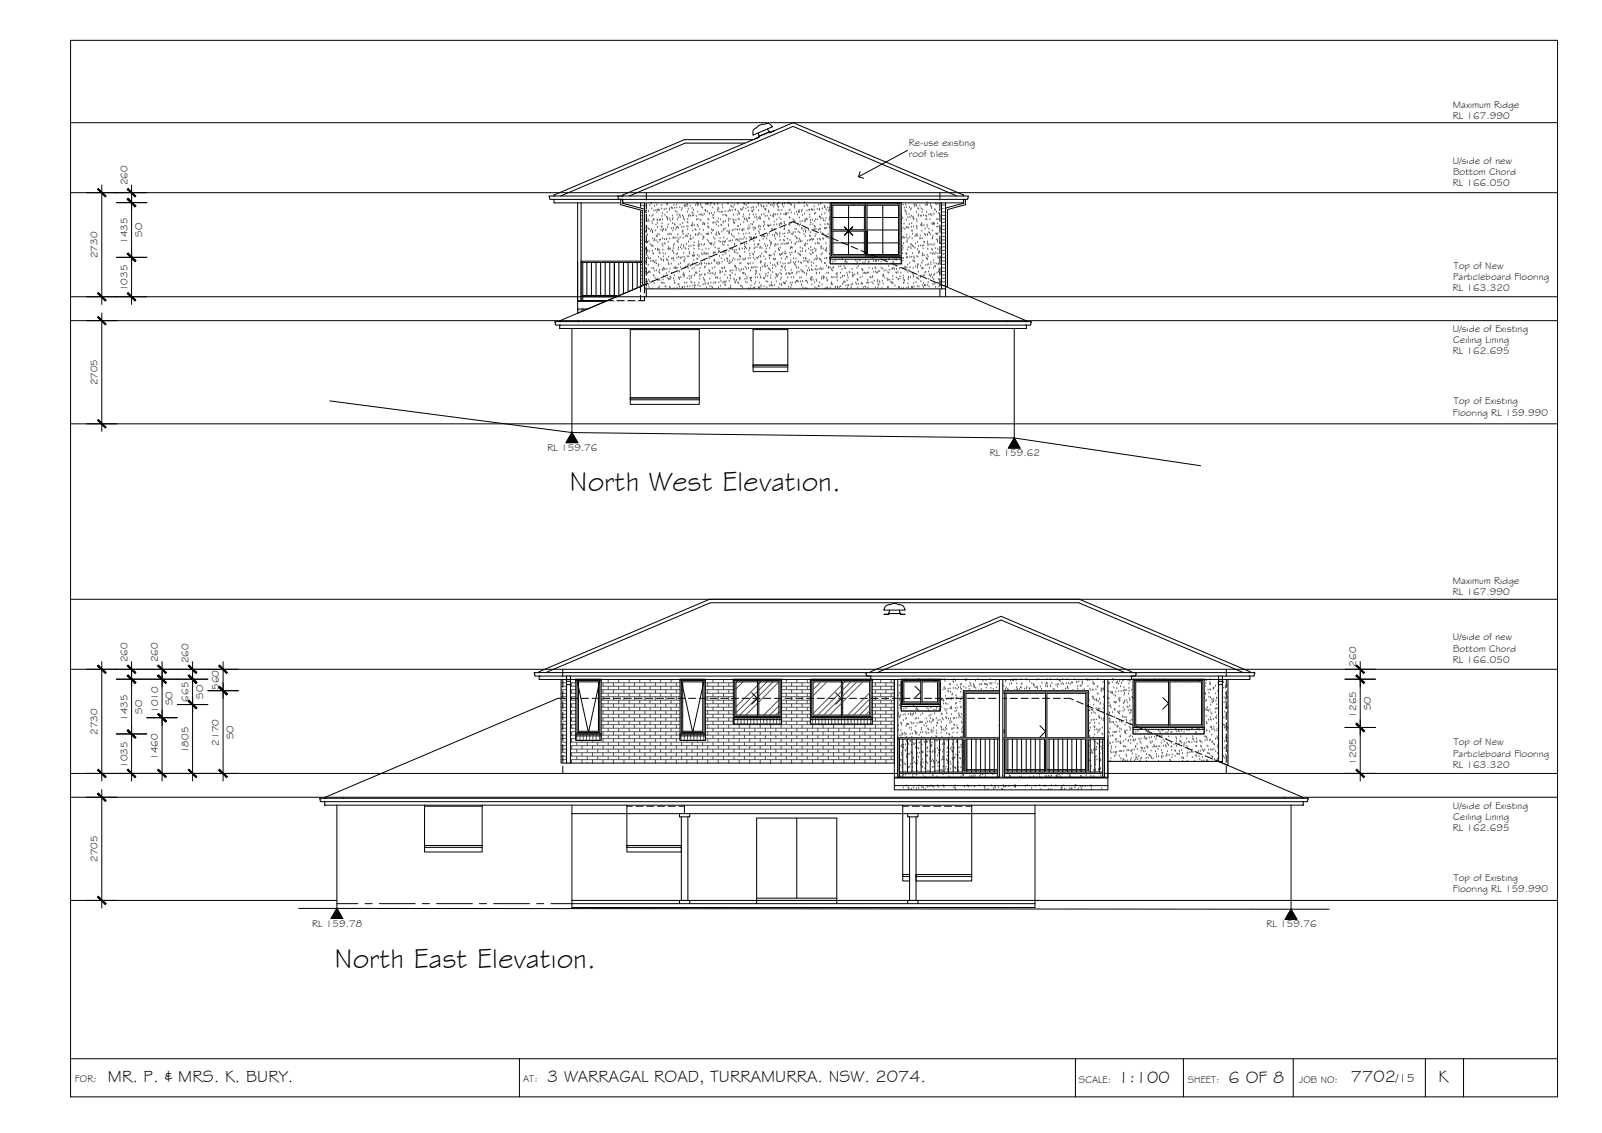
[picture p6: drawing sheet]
<svg xmlns="http://www.w3.org/2000/svg" width="420mm" height="297mm" viewBox="0 0 420 297" stroke-linecap="round" stroke-linejoin="round" font-family="sans-serif">
<defs><g id="words">
<g font-size="7.5">
<text x="149.4" y="128.7">North West Elevation.</text>
<text x="87.7" y="253.7">North East Elevation.</text>
</g>
<g font-size="4.5">
<text x="28.3" y="283.6">MR. P. &amp; MRS. K. BURY.</text>
<text x="143.5" y="283.6">3 WARRAGAL ROAD, TURRAMURRA. NSW. 2074.</text>
<text x="293.3" y="283.9">1:100</text>
<text x="322.2" y="283.9">6 OF 8</text>
<text x="354.3" y="283.8">7702</text>
<text x="377.3" y="283.7">K</text>
</g>
<text font-size="3.2" x="366.1" y="283.8">/15</text>
<g font-size="2.6">
<text x="381.1" y="28.2">Maximum Ridge</text>
<text x="381" y="31.1">RL 167.990</text>
<text x="238.3" y="38.2">Re-use existing</text>
<text x="238.3" y="41.1">roof tiles</text>
<text x="381" y="43">U/side of new</text>
<text x="381.1" y="45.9">Bottom Chord</text>
<text x="33.4" y="48.6" transform="rotate(-90 33.4 48.6)">260</text>
<text x="381" y="48.8">RL 166.050</text>
<text x="33.4" y="64" transform="rotate(-90 33.4 64)">1435</text>
<text x="37.3" y="62.1" transform="rotate(-90 37.3 62.1)">SO</text>
<text x="25.6" y="67.7" transform="rotate(-90 25.6 67.7)">2730</text>
<text x="381.3" y="70.5">Top of New</text>
<text x="33.4" y="76.4" transform="rotate(-90 33.4 76.4)">1035</text>
<text x="381" y="76.3">RL 163.320</text>
<text x="381.1" y="73.4">Particleboard Flooring</text>
<text x="381" y="87">U/side of Existing</text>
<text x="381.2" y="90">Ceiling Lining</text>
<text x="381" y="92.9">RL 162.695</text>
<text x="25.6" y="101.1" transform="rotate(-90 25.6 101.1)">2705</text>
<text x="381.3" y="106">Top of Existing</text>
<text x="381" y="109">Flooring RL 159.990</text>
<text x="143.6" y="118.2">RL 159.76</text>
<text x="259.6" y="119.6">RL 159.62</text>
<text x="381.1" y="153.2">Maximum Ridge</text>
<text x="381" y="156.1">RL 167.990</text>
<text x="381" y="167.9">U/side of new</text>
<text x="33.4" y="173.7" transform="rotate(-90 33.4 173.7)">260</text>
<text x="41.4" y="173.6" transform="rotate(-90 41.4 173.6)">260</text>
<text x="49.4" y="173.9" transform="rotate(-90 49.4 173.9)">260</text>
<text x="381" y="173.8">RL 166.050</text>
<text x="381.1" y="170.9">Bottom Chord</text>
<text x="355.7" y="174.7" transform="rotate(-90 355.7 174.7)">260</text>
<text x="45.3" y="184.9" transform="rotate(-90 45.3 184.9)">SO</text>
<text x="49.4" y="184" transform="rotate(-90 49.4 184)">665</text>
<text x="53.3" y="183.2" transform="rotate(-90 53.3 183.2)">SO</text>
<text x="57.4" y="180.9" transform="rotate(-90 57.4 180.9)">560</text>
<text x="33.4" y="189" transform="rotate(-90 33.4 189)">1435</text>
<text x="37.3" y="187.1" transform="rotate(-90 37.3 187.1)">SO</text>
<text x="41.5" y="186.9" transform="rotate(-90 41.5 186.9)">1010</text>
<text x="355.7" y="188.1" transform="rotate(-90 355.7 188.1)">1265</text>
<text x="359.5" y="186.2" transform="rotate(-90 359.5 186.2)">SO</text>
<text x="25.6" y="192.7" transform="rotate(-90 25.6 192.7)">2730</text>
<text x="49.4" y="197.5" transform="rotate(-90 49.4 197.5)">1805</text>
<text x="57.4" y="195.5" transform="rotate(-90 57.4 195.5)">2170</text>
<text x="61.3" y="193.8" transform="rotate(-90 61.3 193.8)">SO</text>
<text x="381.3" y="195.4">Top of New</text>
<text x="33.4" y="201.3" transform="rotate(-90 33.4 201.3)">1035</text>
<text x="41.4" y="199.3" transform="rotate(-90 41.4 199.3)">1460</text>
<text x="355.7" y="200.5" transform="rotate(-90 355.7 200.5)">1205</text>
<text x="381" y="201.3">RL 163.320</text>
<text x="381.1" y="198.3">Particleboard Flooring</text>
<text x="381" y="212">U/side of Existing</text>
<text x="381.2" y="214.9">Ceiling Lining</text>
<text x="381" y="217.8">RL 162.695</text>
<text x="25.6" y="226" transform="rotate(-90 25.6 226)">2705</text>
<text x="381" y="233.9">Flooring RL 159.990</text>
<text x="381.3" y="231">Top of Existing</text>
<text x="81.9" y="242.9">RL 159.78</text>
<text x="332.2" y="243.1">RL 159.76</text>
<text x="19.6" y="283.8">FOR:</text>
<text x="137.2" y="283.6">AT:</text>
<text x="283" y="283.9">SCALE:</text>
<text x="311.5" y="283.9">SHEET:</text>
<text x="340.7" y="283.9">JOB NO:</text>
</g>
</g></defs>
<!-- layer: MASK -->
<g fill="#fff" stroke="#fff" stroke-width=".26">
<path d="M159.3 78.8l9.7-4.1v4.1z"/>
<path d="M233 158.6h.3z"/>
<path d="M233.2 160.6h2.8z"/>
<path d="M200.7 32.5l.3-.1z"/>
<path d="M152.4 68.5l16.6 .3v-.3zM152.4 68.5l16.6 .3h-16.6z"/>
<path d="M152.4 68.8l.5 10v-10zM152.4 68.8l.5 10h-.5z"/>
<path d="M168.6 68.8l.4 10v-10zM168.6 68.8l.4 10h-.4z"/>
<path d="M152.9 77.5l15.7 .3v-.3zM152.9 77.5l15.7 .3h-15.7z"/>
<path d="M252.7 52.3l.5 1v-1zM252.7 52.3l.5 1h-.5z"/>
<path d="M252.7 53.3l.5 .4v-.4zM251.3 53.7l1.4-.4 .5 .4z"/>
<path d="M249.9 54.5l3.3-.8h-1.9zM248 54.5l3.3-.8-1.4 .8z"/>
<path d="M248 54.5l.5 .4 1.4-.4zM248 54.5l.5 .4h-.5z"/>
<path d="M248 54.9l.5 20.2v-20.2zM248 54.9l.5 20.2h-.5z"/>
<path d="M235.5 193.4l26.6 .4v-.4zM235.5 193.4l26.6 .4h-26.6z"/>
<path d="M235.5 193.8l.4 10v-10zM235.5 193.8l.4 10h-.4z"/>
<path d="M261.6 193.8l.5 10v-10zM261.6 193.8l.5 10h-.5z"/>
<path d="M235.9 202.4l25.7 .4v-.4zM235.9 202.4l25.7 .4h-25.7z"/>
<path d="M263 193.4l26.7 .4v-.4zM263 193.4l26.7 .4h-26.7z"/>
<path d="M263 193.8l.4 10v-10zM263 193.8l.4 10h-.4z"/>
<path d="M289.2 193.8l.5 10v-10zM289.2 193.8l.5 10h-.5z"/>
<path d="M263.4 202.4l25.8 .4v-.4zM263.4 202.4l25.8 .4h-25.8z"/>
<path d="M234.1 158.2l1.3 .2-.3-.2zM233.8 158.4l.3-.2 1.3 .2z"/>
<path d="M233.8 158.4l1.9 .1zM233.6 158.5h2.1z"/>
<path d="M233.6 158.5l2.4 .1zM233.3 158.6h2.7z"/>
<path d="M233.3 158.6h2.7zM233.3 158.6h2.6z"/>
<path d="M236 158.6h.2zM235.9 158.6h.3z"/>
<path d="M233.3 158.6h2.6zM233.3 158.6h2.6z"/>
<path d="M233 158.6h.3zM233 158.6h.3z"/>
<path d="M235.9 158.6h.3zM235.8 158.6h.4z"/>
<path d="M233.3 158.6h2.6zM233.3 158.6h2.5z"/>
<path d="M233 158.6h.4zM233 158.6h.4z"/>
<path d="M235.8 158.6h.6zM235.7 158.6h.7z"/>
<path d="M233.4 158.6h2.4zM233.4 158.6h2.3z"/>
<path d="M233 158.6h.6zM232.8 158.6h.8z"/>
<path d="M235.7 158.6h.7zM235.7 158.6h.7zM235.7 158.6h.7zM235.7 158.6h.7z"/>
<path d="M233.6 158.6h2.1zM233.6 158.6h2.1z"/>
<path d="M232.8 158.6h.8zM232.8 158.6h.8z"/>
<path d="M235.7 158.6l.9 .1zM235.5 158.7h1.1z"/>
<path d="M233.6 158.6h2.1zM233.6 158.6l1.9 .1z"/>
<path d="M232.8 158.6l.9 .1zM232.6 158.7h1.1z"/>
<path d="M232.6 158.7h1.1zM232.6 158.7h1.1z"/>
<path d="M235.5 158.7h1.1zM235.5 158.7h1.1z"/>
<path d="M233.7 158.7h1.8zM233.7 158.7h1.8z"/>
<path d="M232.6 158.7h1.1zM232.6 158.7h1.1z"/>
<path d="M235.5 158.7l1.2 .1zM235.4 158.8h1.3z"/>
<path d="M233.7 158.7h1.8zM233.7 158.7l1.7 .1z"/>
<path d="M232.6 158.7l1.2 .1zM232.5 158.8h1.3z"/>
<path d="M232.5 158.8h1.4zM232.4 158.8h1.5z"/>
<path d="M235.4 158.8h1.4zM235.3 158.8h1.5z"/>
<path d="M233.8 158.8h1.6zM233.8 158.8h1.5z"/>
<path d="M232.4 158.8h1.5zM232.4 158.8h1.5z"/>
<path d="M235.3 158.8l1.6 .1zM235.3 158.8l1.6 .1z"/>
<path d="M233.9 158.8h1.4zM233.9 158.8l1.4 .1z"/>
<path d="M232.4 158.8l1.5 .1zM232.4 158.9h1.5z"/>
<path d="M235.3 158.9l1.6 .1zM235.3 158.9l1.6 .1h-1.7z"/>
<path d="M233.9 158.9h1.4zM233.9 158.9l1.3 .1z"/>
<path d="M232.4 158.9l1.6 .1zM232.4 158.9l1.6 .1h-1.8z"/>
<path d="M235.2 159h1.7zM235.2 159h1.7z"/>
<path d="M235.2 159h1.8zM235.2 159h1.8z"/>
<path d="M234 159h1.2zM234 159h1.2z"/>
<path d="M232.2 159h1.8zM232.2 159h1.8z"/>
<path d="M235.2 159l1.9 .1-.1-.1zM235.2 159l1.9 .1h-2z"/>
<path d="M234 159l1.1 .1 .1-.1zM234 159l1.1 .1h-1z"/>
<path d="M232.2 159l1.9 .1-.1-.1zM232.2 159l1.9 .1h-2z"/>
<path d="M232.1 159.1h5zM232.1 159.1h5zM232.1 159.1h5zM232.1 159.1h5z"/>
<path d="M232.1 159.1l5.1 .3-.1-.3zM232.1 159.1l5.1 .3h-5.2zM232 159.4h5.2zM232 159.4h5.2z"/>
<path d="M232 159.4l5.2 .2v-.2zM232 159.4l5.2 .2h-5.2zM232 159.6h5.2zM232 159.6h5.2z"/>
<path d="M232 159.6l5.3 .2-.1-.2zM232 159.6l5.3 .2h-5.3z"/>
<path d="M232 159.8h5.3zM231.8 159.8h5.5z"/>
<path d="M231.8 159.8l5.5 .1zM231.8 159.8l5.5 .1z"/>
<path d="M233.3 159.9l2.7 .5v-.5zM233.3 159.9l2.7 .5h-2.7z"/>
<path d="M233.3 160.4h2.7zM233.3 160.4h2.7z"/>
<path d="M233.3 160.4h2.7zM233.3 160.4h2.7z"/>
<path d="M233.2 160.4l2.8 .1zM233.2 160.4l2.8 .1z"/>
<path d="M233.2 160.5h2.8zM233.2 160.5h2.8z"/>
<path d="M233.2 160.5l2.8 .1zM233.2 160.5l2.8 .1z"/>
<path d="M233.2 160.6h2.8zM233.2 160.6h2.8z"/>
<path d="M233.2 160.6h2.8zM233.2 160.6h2.8zM233.2 160.6h2.8z"/>
<path d="M233.2 160.6l2.9 .1zM233.2 160.6l2.9 .1zM233.1 160.7h3zM233.1 160.7h3z"/>
<path d="M233.1 160.7l3.1 .1zM233.1 160.8h3.1z"/>
<path d="M233.1 160.8l3.1 .1zM233.1 160.8l3.1 .1z"/>
<path d="M233.1 160.9l3.1 .2v-.2zM233.1 160.9l3.1 .2h-3.1z"/>
<path d="M199 32.9l.9-.3-1.1 .6zM198.8 33.2l1.4-.6h-.3z"/>
<path d="M198.5 33.4l1.7-.8zM198.5 33.4l2-.8z"/>
<path d="M198.3 33.6l2.2-1zM198.3 33.6l2.5-1.1z"/>
<path d="M198.3 33.6l2.5-1.1zM198.4 33.5l2.4-1z"/>
<path d="M198.1 33.7l.2-.1zM198.1 33.7l.3-.2z"/>
<path d="M198.4 33.5l2.3-1zM198.4 33.5l2.3-1z"/>
<path d="M200.7 32.5l.3-.1zM200.7 32.5l.3-.1z"/>
<path d="M198 33.7l.4-.2zM198 33.7l.4-.2z"/>
<path d="M198.4 33.5l2.3-1zM198.4 33.5l2.3-1z"/>
<path d="M200.6 32.6l.4-.2zM200.6 32.6l.4-.2z"/>
<path d="M197.9 33.8l.5-.3zM197.9 33.8l.7-.3z"/>
<path d="M198.4 33.5l2.2-.9zM198.6 33.5l2-.9z"/>
<path d="M200.5 32.7l.5-.3zM200.5 32.7l.7-.3z"/>
<path d="M197.9 33.8l.7-.3zM197.9 33.8l.7-.3zM197.9 33.8l.7-.3zM197.9 33.8l.7-.3z"/>
<path d="M198.6 33.5l1.9-.8zM198.6 33.5l1.9-.8z"/>
<path d="M200.5 32.7l.7-.3zM200.5 32.7l.7-.3z"/>
<path d="M197.8 33.9l.8-.4zM197.8 33.9l.9-.4z"/>
<path d="M198.6 33.5l1.9-.8zM198.7 33.5l1.8-.8z"/>
<path d="M200.5 32.7l.7-.3-.8 .4zM200.4 32.8l1-.4z"/>
<path d="M200.4 32.8l1-.4zM200.4 32.8l1-.4z"/>
<path d="M197.8 33.9l.9-.4zM197.7 33.9l1.1-.4z"/>
<path d="M198.7 33.5l1.7-.7zM198.8 33.5l1.6-.7z"/>
<path d="M200.4 32.8l1-.4zM200.4 32.8l1-.4z"/>
<path d="M197.7 33.9l1.1-.4-1.1 .6zM197.7 34.1l1.2-.6z"/>
<path d="M198.8 33.5l1.6-.7zM198.9 33.5l1.5-.7z"/>
<path d="M200.4 32.8l1-.4-1.1 .5zM200.3 32.9l1.3-.5z"/>
<path d="M200.3 32.9l1.3-.5zM200.3 33l1.3-.6z"/>
<path d="M197.7 34.1l1.2-.6zM197.6 34.1l1.4-.5z"/>
<path d="M198.9 33.5l1.4-.6zM199 33.6l1.3-.7z"/>
<path d="M200.3 33l1.3-.6zM200.3 33l1.3-.6z"/>
<path d="M197.6 34.1l1.4-.5zM197.6 34.2l1.4-.6z"/>
<path d="M199 33.6l1.3-.6zM199 33.6l1.3-.6z"/>
<path d="M200.3 33l1.3-.6zM200.3 33.1l1.4-.6z"/>
<path d="M197.6 34.2l1.4-.6-1.5 .7zM197.5 34.3l1.6-.6z"/>
<path d="M199 33.6l1.3-.5zM199.1 33.7l1.2-.6z"/>
<path d="M200.3 33.1l1.4-.6zM200.2 33.2l1.7-.7z"/>
<path d="M197.5 34.3l1.6-.6zM197.5 34.3l1.6-.6z"/>
<path d="M197.5 34.3l1.6-.6zM197.5 34.4l1.7-.7z"/>
<path d="M199.1 33.7l1.1-.5zM199.2 33.7l1-.5z"/>
<path d="M200.2 33.2l1.7-.7zM200.2 33.2l1.7-.7z"/>
<path d="M197.5 34.4l1.7-.7-1.7 .9zM197.5 34.6l1.8-.8-.1-.1z"/>
<path d="M199.2 33.7l1-.5-.9 .6zM199.3 33.8l.9-.6z"/>
<path d="M200.2 33.2l1.7-.7-1.7 .9zM200.2 33.4l1.8-.8-.1-.1z"/>
<path d="M197.5 34.6l4.5-2zM197.5 34.6l4.5-2zM197.5 34.6l4.5-2zM197.5 34.6l4.5-2z"/>
<path d="M197.5 34.6l4.5-2-4.5 2.2zM197.5 34.8l4.7-2-.2-.2zM197.5 34.8l4.7-2zM197.5 34.8l4.7-2z"/>
<path d="M197.5 34.8l4.7-2-4.7 2.2zM197.5 35l4.8-2.1-.1-.1zM197.5 35l4.8-2.1zM197.5 35l4.8-2.1z"/>
<path d="M197.5 35l4.8-2.1-4.7 2.3zM197.6 35.2l4.8-2-.1-.3z"/>
<path d="M197.6 35.2l4.8-2zM197.5 35.3l5.1-2.1z"/>
<path d="M197.5 35.3l5.1-2.1zM197.5 35.4l5.1-2.2z"/>
<path d="M198.8 34.9l2.5-1.1-2.3 1.4zM199 35.2l2.5-1-.2-.4z"/>
<path d="M199 35.2l2.5-1zM199 35.3l2.5-1.1z"/>
<path d="M199 35.3l2.5-1.1zM199 35.3l2.5-1.1z"/>
<path d="M199 35.3l2.5-1.1zM199 35.4l2.5-1.2z"/>
<path d="M199 35.4l2.5-1.1zM199 35.4l2.6-1.1z"/>
<path d="M199 35.4l2.6-1.1zM199 35.4l2.6-1.1z"/>
<path d="M199 35.4l2.6-1.1zM199 35.5l2.6-1.2z"/>
<path d="M199 35.5l2.6-1.1zM199 35.5l2.7-1.1zM199 35.5l2.7-1.1zM199 35.5l2.7-1.1z"/>
<path d="M199 35.5l2.7-1.1zM199 35.6l2.7-1.1z"/>
<path d="M199 35.6l2.7-1.1zM199 35.6l2.7-1.1z"/>
<path d="M199 35.6l2.7-1.1zM199 35.7l2.8-1.2z"/>
<path d="M199 35.7l2.8-1.2zM199 35.8l2.9-1.2z"/>
<path d="M199 35.8l2.9-1.2-2.8 1.4zM199.1 36l2.8-1.3v-.1z"/>
<path d="M162.8 52.3h.5l-.5 1zM163.3 52.3l-.5 1h.5z"/>
<path d="M162.8 53.3h.5l-.5 .4zM162.8 53.7h1.9l-1.4-.4z"/>
<path d="M162.8 53.7h1.9l2.4 1.1zM164.7 53.7l2.4 1.1h1.9z"/>
<path d="M167.1 54.8h1.9l-.4 .4zM168.6 55.2h.4v-.4z"/>
<path d="M168.6 55.2h.4l-.4 19.5zM169 55.2l-.4 19.5h.4z"/>
<path d="M148.6 177.2l1 22.9v-22.9zM148.6 177.2l1 22.9h-1z"/>
<path d="M319.6 177.2l1 22.4v-22.4zM319.6 177.2l1 22.4h-1z"/>
<path d="M262.1 178.1l.9 25.7v-25.7zM262.1 178.1l.9 25.7h-.9z"/>
</g>
<g fill="none" stroke="#fff" stroke-width=".26">
<path d="M152.4 68.8h.5v10h-.5zM152.9 77.5h15.7v.3h-15.7zM159.3 78.8l9.7-4.1v4.1zM168.6 68.8h.4v10h-.4zM169 68.5h-16.6v.3h16.6M235.5 193.8h.4v10h-.4zM261.6 193.8h.5v10h-.5zM262.1 193.4h-26.6v.4h26.6M263 193.8h.4v10h-.4zM289.2 193.8h.5v10h-.5zM289.7 193.4h-26.7v.4h26.7M235.9 202.4h25.7v.4h-25.7z"/>
<path d="M263.4 202.4h25.8v.4h-25.8z"/>
</g>
<!-- layer: NEWWORK -->
<g fill="none" stroke="#000" stroke-width=".26">
<path d="M195.4 37.5h-15.7l-32.7 13.9M197.5 36.6h-18l-34.2 14.5v.3M200.7 32.5l-.3 .1a2.6 2.6 0 0 0-2.1 1 1.42 1.42 0 0 0-.8 1.8l5.1-2.2h-.2M200.7 32.5a1.24 1.24 0 0 1 1.7 .6M201.3 33.8l.6 .9 1.1-.4-1.1 .4v-.1l-2.9 1.2 .1 .2-1.1 .4 1.1-.4-.3-1.1M201.8 34.6l.1 .1M201.9 34.6l-2.9 1.2M145.3 52.3v.9h107.4v-.9M145.3 51.4h-1.3l.2 .8 109.4 .1 .2-.2M145.3 51.4h107.4M151.5 53.2v28.9l17.5-7.4M152.4 53.2v25.6"/>
<path d="M163.3 52.3v.9h.2M165 51.4l43-18.3 43 18.3M168 53.2v21.9M169 53.2v25.6h-17.5M217.7 53.1h18.7v14.4h-18.7zM246.9 53.2v22.5M248 53.2v22.5h-79M252.7 51.4h1.3l-.1 .7M252.7 51.4v-.3l-44.7-18.9-44.7 18.9v.3h-1.3l.3 .9M151.5 79h7.3M152.4 68.5h16.6M152.4 68.8h16.6"/>
<path d="M152.9 77.5h15.7M152.9 77.8h15.7M152.9 68.8v10M153.9 68.8v8.7M155.1 68.8v8.7M156.3 68.8v8.7M157.5 68.8v8.7M158.7 68.8v8.7M159.9 68.8v8.7M161.1 68.8v8.7v-8.7M162.3 68.8v8.7M163.5 68.8v8.7"/>
<path d="M164.7 68.8v8.7M165.9 68.8v8.7M167.1 68.8v8.7M168.6 68.8v10M217.7 67.5h18.7v1.7h-18.7zM217.7 68h18.7M151.5 81h2.6M232 159.8l-.2 .1h5.5v-.1M233.3 159.9v.5M234.1 158.2l-.3 .2a1.8 1.8 0 0 0-1.8 1.1l-.1 .3M234.1 158.2h1M235.1 158.2l.3 .2a1.8 1.8 0 0 1 1.8 1.1v.3"/>
<path d="M236 159.9v.5M141.4 177.2v.9h.2M141.4 176.3l-1.3 .1 .2 .8h188.6l.2-.8-1.3-.1M141.4 176.3v-.2l44.7-19h97l44.7 19v.2M141.4 176.3h186.4M141.4 178.1h186.4M143.1 176.3l43.2-18.3h96.6l43.2 18.3M147.2 178.1v22h87.4M151 178.1h6.7v14.3h-6.7zM151 178.1v.6M157.7 178.1v.6M178.4 178.1h6.6v14.3h-6.6z"/>
<path d="M178.4 178.1v.6M185 178.1v.6M192.3 178.1h12.7v10.1h-12.7zM192.3 178.1v.6M212.5 178.1h16.3v10.1h-16.3zM212.5 178.1v.6M227.4 177.2l-.4-.8 1.4-.1v-.2l34.2-14.5 34.2 14.5v.2l1.3 .1-.4 .8M228.4 177.2v.9h.2M230.1 176.3l32.5-13.7 32.4 13.7M233.1 160.9h3.1M233.1 160.9v.2M233.2 160.4l-.1 .7h-1.3h1.3v-.2h3.1v.2h1.1h-1.1v-.3"/>
<path d="M234.6 178.1v29h56v-29M235.5 178.1v25.7M235.9 160.3l.2 .4M236.4 178.7v6.6M262.1 178.1v25.7M263 178.1v25.7M289.7 178.1v25.7M296.8 177.2v.9h-.2M297.2 178.1h18.6v12.6h-18.6zM322.1 178.1v22.6l-2.5-1.1h-29M327.8 177.2v.9h-.2M151 192.4h6.7v1.7h-6.7z"/>
<path d="M151 192.9h6.7M178.4 192.4h6.6v1.7h-6.6zM178.4 192.9h6.6M192.3 188.2h12.7v1.7h-12.7zM192.3 188.7h12.7M212.5 188.2h16.3v1.7h-16.3zM212.5 188.7h16.3M235.5 193.4h26.6M235.5 193.8h26.6M235.9 193.8v10M236.4 184.7h10.2v1.7h-10.2zM236.4 185.2h10.2"/>
<path d="M236.8 193.8v8.6M238 193.8v8.6M239.2 193.8v8.6M240.4 193.8v8.6M241.6 193.8v8.6M242.8 193.8v8.6M244 193.8v8.6M245.2 193.8v8.6M246.4 193.8v8.6M246.6 184.7h-10.2v-6.6h10.2v7.2M247.6 193.8v8.6M248.8 193.8v8.6v-8.6"/>
<path d="M250 193.8v8.6M251.2 193.8v8.6M252.4 193.8v8.6M252.7 181.1h32.8v21.4h-32.8zM253.6 193.8v8.6M254.8 193.8v8.6M256 193.8v8.6M257.2 193.8v8.6M258.4 193.8v8.6M259.6 193.8v8.6M260.8 193.8v8.6M261.6 193.8v10"/>
<path d="M263 193.4h26.7M263 193.8h26.7M263.4 193.8v10M264.3 193.8v8.6M265.5 193.8v8.6M266.7 193.8v8.6M267.9 193.8v8.6M269.1 193.8v8.6M270.3 193.8v8.6M271.5 193.8v8.6M272.7 193.8v8.6M273.9 193.8v8.6"/>
<path d="M275.1 193.8v8.6M276.3 193.8v8.6v-8.6M277.5 193.8v8.6M278.7 193.8v8.6M279.9 193.8v8.6M281.1 193.8v8.6M282.3 193.8v8.6M283.5 193.8v8.6M284.7 193.8v8.6M285.9 193.8v8.6M287.1 193.8v8.6M288.3 193.8v8.6"/>
<path d="M289.2 193.8v10M297.2 190.7h18.6v1.7h-18.6zM297.2 191.2h18.6M234.6 203.8h56M234.6 204h56M234.6 206h56M235.9 202.4h25.7M235.9 202.8h25.7M263.4 202.4h25.8M263.4 202.8h25.8"/>
</g>
<!-- layer: WINDOWS -->
<g fill="none" stroke="#000" stroke-width=".26">
<path d="M218.1 53.5h17.9v13.6h-17.9zM218.4 53.8h8.3v6.4h-8.3zM218.4 57h8.3M221.5 59.5l2.1 2.2M222.6 53.8v6.4M223.6 59.5l-2.1 2.2 2.1-2.2M223.6 59.5l-2.1 2.2M227 53.5v13.6h9M227.4 57h8.3M231.5 53.8v13M218.1 60.6h8.9M218.4 60.6v6.2h8.3v-6.2"/>
<path d="M218.4 63.7h8.3M222.6 60.6v6.2M227.4 60.6v6.2v-13h8.3v13h-8.3h8.3v-6.2M227.4 60.3h8.3M227.4 63.7h8.3M151.3 178.4l3 13.7 3-13.7M151.3 178.4h6M151.3 178.4v13.7h6v-13.7M151.7 178.8h5.3v12.9h-5.3zM178.7 178.4l3 13.7 3-13.7M178.7 178.4h6M178.7 178.4v13.7h6v-13.7"/>
<path d="M179.1 178.8h5.2v12.9h-5.2zM192.7 178.4h11.9v9.4h-11.9zM198.7 178.8h-5.7v8.7h5.7M198.7 178.4v9.4M199 178.8h5.3v8.7h-5.3zM212.9 178.4h15.5v9.4h-15.5zM220.7 178.8h-7.5v8.7h7.5M220.7 178.4v9.4M221 178.8h7.1v8.7h-7.1zM236.7 178.4h9.6v6h-9.6zM240 179.9l1.5 1.5-1.5 1.5M241.5 178.8h-4.4v5.2h4.4"/>
<path d="M241.5 178.4v6M241.8 178.8h4.1v5.2h-4.1zM297.5 178.4h18v12h-18zM306.5 178.8h-8.6v11.2h8.6M306.5 178.4v12M306.8 178.8h8.3v11.2h-8.3zM197.2 181.6l1.5 1.5-1.5 1.5M219.2 181.6l1.5 1.5-1.5 1.5M253 181.4h32.1v20.7h-32.1zM262 190.3l1.5 1.5-1.5 1.5M263.5 181.8h-10.1v20h10.1M263.5 181.4v20.7"/>
<path d="M272.7 190.3l1.5 1.5-1.5 1.5M274.2 181.8h-10.3v20h10.3M274.2 181.4v20.7M274.6 181.8h10.2v20h-10.2zM305 182.9l1.5 1.5-1.5 1.5"/>
</g>
<!-- layer: HATCH -->
<g fill="none" stroke="#545454" stroke-width=".26">
<path d="M168 56.6h1M168 53.8h1M168 54.7h1M168 55.6h1M168 57.5h1M168 58.4h1M168 59.3h1M168.9 53.8v.9M168.9 55.6v1M168.9 57.5v.9M168.9 59.3v.9M169.2 55.2h.1"/>
<path d="M169.3 55.6h.1M169.5 55.8h.1M169.5 53.9h.1M169.6 55.8h.1M169.6 57.8h.1M169.7 59.7h.1M169.7 58.2h.1M170 57.7h.1M170.1 55.5h.1M170.2 58.1h.1M170.4 56.6h.1M170.4 53.9h.1"/>
<path d="M170.8 53.3h.1M170.9 54.8h.1M171 56.7h.1M171 58h.1M171.1 58.7h.1M171.2 56.4h.1M171.4 57.5h.1M171.5 55.3h.1M171.5 57.7h.1M171.7 54.1h.1M172 55.2h.1M172 59h.1"/>
<path d="M172.2 53.8h.1M172.3 55.7h.1M172.4 57.7h.1M172.4 55.1h.1M172.4 57.8h.1M172.4 59.6h.1M172.4 58.5h.1M172.7 55h.1M172.8 55.1h.1M172.9 55.2h.1M172.9 57.8h.1M173.2 57.7h.1"/>
<path d="M173.4 59.5h.1M173.5 54.8h.1M173.6 53.9h.1M173.6 56.7h.1M173.6 59.6h.1M173.7 58.7h.1M173.7 56h.1M173.8 57.7h.1M174.2 54.9h.1M174.4 56.4h.1M174.7 54.9h.1M174.8 57h.1"/>
<path d="M174.9 53.7h.1M174.9 57.1h.1M175 55.7h.1M175 57.7h.1M175.1 53.5h.1M175.1 59.6h.1M175.1 57.5h.1M175.2 59h.1M175.5 55.1h.1M175.6 54.8h.1M175.7 57.4h.1M175.8 57.9h.1"/>
<path d="M176.1 60h.1M176.1 54.5h.1M176.2 54.6h.1M176.3 54.7h.1M176.3 56.6h.1M176.4 57.7h.1M176.4 58.6h.1M176.5 57.3h.1M176.6 59.9h.1M176.7 53.9h.1M176.8 58.9h.1M176.9 54.6h.1"/>
<path d="M177 59h.1M177.1 55.4h.1M177.4 59.8h.1M177.5 54.5h.1M177.5 53.7h.1M177.6 55.7h.1M177.6 56.4h.1M177.6 57.7h.1M177.7 59.6h.1M177.9 57.1h.1M177.9 59.9h.1M178.1 56.4h.1"/>
<path d="M178.3 54.4h.1M178.3 56.6h.1M178.4 59h.1M178.4 57h.1M178.7 55.1h.1M178.8 59.6h.1M178.9 54.6h.1M179 56.6h.1M179.1 58.6h.1M179.2 56.9h.1M179.2 57.4h.1M179.3 59.5h.1"/>
<path d="M179.5 53.9h.1M179.5 57.7h.1M179.6 54.1h.1M179.7 54.2h.1M179.9 53.9h.1M180.2 59.4h.1M180.2 54.2h.1M180.2 58.3h.1M180.2 53.7h.1M180.3 55.6h.1M180.4 57.6h.1M180.4 58.5h.1"/>
<path d="M180.4 59.5h.1M180.5 54.9h.1M180.6 56.7h.1M180.7 56.4h.1M181 54.1h.1M181.1 56.7h.1M181.3 59.3h.1M181.5 54.7h.1M181.5 55.8h.1M181.6 59.2h.1M181.6 59h.1M181.6 56.6h.1"/>
<path d="M181.7 58.6h.1M181.7 56h.1M181.9 55.1h.1M182 56.6h.1M182.1 59.2h.1M182.4 53.9h.1M182.6 56.8h.1M182.7 57.7h.1M182.8 53.3h.1M182.9 53.6h.1M182.9 59.1h.1M182.9 53.8h.1"/>
<path d="M183 55.6h.1M183 57.5h.1M183 53.5h.1M183.1 53.9h.1M183.1 59.5h.1M183.4 56.4h.1M183.6 57.7h.1M183.8 53.7h.1M183.8 57.9h.1M183.9 56.3h.1M183.9 56.4h.1M183.9 54.3h.1"/>
<path d="M184.3 54.6h.1M184.3 58.9h.1M184.3 56.5h.1M184.4 58.5h.1M184.7 58.7h.1M184.7 56.2h.1M184.7 58.9h.1M184.8 58.8h.1M184.9 55.2h.1M185 55.1h.1M185.1 55.4h.1M185.2 53.5h.1"/>
<path d="M185.5 53.6h.1M185.6 55.6h.1M185.6 57.5h.1M185.6 58.7h.1M185.7 53.4h.1M185.7 59.5h.1M185.7 59.6h.1M185.9 57.7h.1M185.9 59.8h.1M186 56.2h.1M186.1 56h.1M186.2 53.9h.1"/>
<path d="M186.5 53.3h.1M186.6 56h.1M186.9 54.5h.1M187 56.5h.1M187 58.5h.1M187 57.1h.1M187.1 58.4h.1M187.1 56.4h.1M187.2 57.3h.1M187.3 53.7h.1M187.4 55.8h.1M187.5 58.5h.1"/>
<path d="M187.9 58.9h.1M188.1 58.1h.1M188.2 55.1h.1M188.2 53.5h.1M188.3 55.5h.1M188.3 54.6h.1M188.4 57.4h.1M188.4 58.3h.1M188.4 59.4h.1M188.5 54.8h.1M188.8 55.7h.1M189 57.7h.1"/>
<path d="M189.1 59h.1M189.3 59.2h.1M189.3 55.6h.1M189.4 53.9h.1M189.5 54.5h.1M189.6 56.5h.1M189.7 58.5h.1M189.7 58.2h.1M190.2 55.5h.1M190.2 56.4h.1M190.3 58.1h.1M190.4 56.5h.1"/>
<path d="M190.6 56.7h.1M190.9 53.5h.1M191 55.4h.1M191 57.4h.1M191 58.9h.1M191.1 59.4h.1M191.1 58h.1M191.4 55.1h.1M191.5 57.5h.1M191.5 55.3h.1M191.7 54.1h.1M191.9 54.2h.1"/>
<path d="M192.1 55.2h.1M192.2 57.7h.1M192.3 54.4h.1M192.3 56.4h.1M192.4 58.3h.1M192.5 57.8h.1M192.5 58.4h.1M192.6 53.8h.1M192.7 58.6h.1M192.8 55h.1M192.9 55.1h.1M193 57.7h.1"/>
<path d="M193.4 56.4h.1M193.5 53.5h.1M193.6 59.4h.1M193.6 55.4h.1M193.6 57.4h.1M193.7 59.4h.1M193.8 56h.1M193.9 57.6h.1M194 56.1h.1M194.2 58.9h.1M194.3 54.9h.1M194.5 55.1h.1"/>
<path d="M194.8 54.9h.1M194.9 56.9h.1M194.9 54.4h.1M195 56.4h.1M195.1 58.3h.1M195.1 53.5h.1M195.2 57.4h.1M195.3 53.6h.1M195.4 57.7h.1M195.6 54.8h.1M195.7 53.8h.1M195.8 57.4h.1"/>
<path d="M195.9 57.9h.1M196.1 58h.1M196.2 60h.1M196.2 54.5h.1M196.2 53.4h.1M196.3 55.4h.1M196.4 57.3h.1M196.4 59.3h.1M196.5 56.4h.1M196.6 57.3h.1M196.7 59.9h.1M196.9 58.8h.1"/>
<path d="M197 54.6h.1M197.2 55.4h.1M197.4 58.9h.1M197.4 55.5h.1M197.5 59.8h.1M197.5 54.4h.1M197.6 54.5h.1M197.6 56.4h.1M197.7 58.3h.1M197.7 55.1h.1M198 57.1h.1M198 59.8h.1"/>
<path d="M198.1 59.9h.1M198.3 56.4h.1M198.4 54.4h.1M198.5 57h.1M198.5 57.6h.1M198.9 59.6h.1M198.9 53.8h.1M198.9 53.4h.1M199 55.3h.1M199 57.3h.1M199.1 59.2h.1M199.3 57.3h.1"/>
<path d="M199.3 56.9h.1M199.4 59.5h.1M199.5 57.5h.1M199.6 53.9h.1M199.7 56.4h.1M199.8 54.2h.1M200.2 59.4h.1M200.3 54.3h.1M200.3 54.2h.1M200.3 56.3h.1M200.3 58.3h.1M200.4 58.2h.1"/>
<path d="M200.5 58.9h.1M200.6 54.8h.1M200.7 56.7h.1M200.8 55h.1M200.9 55.1h.1M201.1 54h.1M201.2 56.7h.1M201.3 59.2h.1M201.5 53.4h.1M201.5 59.4h.1M201.6 55.3h.1M201.6 59.2h.1"/>
<path d="M201.6 57.3h.1M201.7 55.8h.1M201.7 57.6h.1M201.7 59.3h.1M202 56.6h.1M202.1 53.8h.1M202.1 59.2h.1M202.5 53.9h.1M202.7 56.7h.1M202.8 56.9h.1M202.9 56.4h.1M202.9 54.3h.1"/>
<path d="M203 53.3h.1M203 59h.1M203 56.2h.1M203 53.8h.1M203.1 58.2h.1M203.4 56.4h.1M203.7 58.9h.1M203.7 57.7h.1M203.8 53.7h.1M203.9 56.3h.1M204 54.2h.1M204 55.1h.1"/>
<path d="M204.2 54.4h.1M204.2 53.3h.1M204.3 55.2h.1M204.4 57.2h.1M204.4 58.9h.1M204.4 59.2h.1M204.8 58.6h.1M204.8 56.2h.1M204.8 57.6h.1M204.9 58.8h.1M205 55.2h.1M205.2 53.5h.1"/>
<path d="M205.2 53.8h.1M205.5 54.3h.1M205.6 56.3h.1M205.7 58.2h.1M205.7 58.7h.1M205.7 53.4h.1M205.8 59.6h.1M206 56.4h.1M206.1 56.1h.1M206.2 56h.1M206.2 56.3h.1M206.6 53.3h.1"/>
<path d="M206.7 55.9h.1M206.9 58.9h.1M206.9 53.2h.1M207 55.2h.1M207 57.2h.1M207.1 58.5h.1M207.1 59.1h.1M207.1 57.1h.1M207.2 55.1h.1M207.4 53.6h.1M207.5 55.8h.1M207.5 53.8h.1"/>
<path d="M207.6 58.4h.1M208 57.6h.1M208.1 58h.1M208.3 54.2h.1M208.3 58.2h.1M208.4 56.1h.1M208.4 53.8h.1M208.4 58.1h.1M208.4 54.6h.1M208.5 58.3h.1M208.9 55.6h.1M209.2 56.4h.1"/>
<path d="M209.2 59h.1M209.4 55.6h.1M209.5 55.5h.1M209.5 53.2h.1M209.6 55.2h.1M209.6 57.2h.1M209.6 55.7h.1M209.7 59.1h.1M209.8 58.2h.1M210 58.9h.1M210.2 59.9h.1M210.3 55.5h.1"/>
<path d="M210.4 58.1h.1M210.4 55.1h.1M210.5 56.5h.1M211 54.2h.1M211 53.2h.1M211 56.1h.1M211.1 58.1h.1M211.2 57.6h.1M211.2 58h.1M211.5 57.4h.1M211.5 53.8h.1M211.6 55.3h.1"/>
<path d="M211.7 57.6h.1M211.8 54h.1M212.2 55.2h.1M212.3 55.1h.1M212.4 56.4h.1M212.4 57.1h.1M212.5 59h.1M212.6 57.8h.1M212.6 58.4h.1M212.8 54.9h.1M213 55.1h.1M213.1 57.7h.1"/>
<path d="M213.2 58.9h.1M213.5 55.1h.1M213.5 54.2h.1M213.6 56.1h.1M213.6 59.3h.1M213.7 58.1h.1M213.8 59.5h.1M213.9 57.6h.1M213.9 55.9h.1M214.3 57.6h.1M214.4 54.9h.1M214.7 53.8h.1"/>
<path d="M214.9 54.9h.1M214.9 56.9h.1M215 55.1h.1M215 57h.1M215.1 59h.1M215.1 57h.1M215.2 53.4h.1M215.3 57.4h.1M215.5 56.4h.1M215.7 54.8h.1M215.8 57.4h.1M216 57.8h.1"/>
<path d="M216.2 54.4h.1M216.2 59.9h.1M216.3 54.1h.1M216.4 56h.1M216.4 58.9h.1M216.4 58h.1M216.4 54.5h.1M216.5 60h.1M216.6 57.2h.1M216.7 55.1h.1M216.8 59.9h.1M217 58.8h.1"/>
<path d="M217.1 54.6h.1M217.2 58.9h.1M217.3 55.3h.1M217.5 57.6h.1M217.6 55.1h.1M217.6 59.8h.1M217.6 54.5h.1M217.6 57.1h.1M217.7 59h.1M223 53.2h.1M223.2 53.4h.1M223.9 53.7h.1"/>
<path d="M225.3 53.5h.1M225.8 53.4h.1M226.7 53.3h.1M227.5 53.6h.1M235.3 53.4h.1M235.5 53.5h.1M236.4 56.7h.1M236.5 58.7h.1M236.5 57.6h.1M236.7 57.2h.1M236.8 59.9h.1M236.9 53.8h.1"/>
<path d="M237.1 58.8h.1M237.2 54.6h.1M237.3 55.3h.1M237.5 55.4h.1M237.6 53.8h.1M237.6 55.8h.1M237.7 59.7h.1M237.7 57.7h.1M237.7 56.3h.1M237.7 54.5h.1M237.8 59.7h.1M238.1 57.1h.1"/>
<path d="M238.1 59.7h.1M238.3 59.9h.1M238.4 56.3h.1M238.5 58.9h.1M238.5 54.4h.1M238.6 57h.1M238.8 55h.1M239 54.7h.1M239 56.7h.1M239.1 59.6h.1M239.1 58.6h.1M239.4 57.2h.1"/>
<path d="M239.5 56.9h.1M239.6 59.5h.1M239.6 57.4h.1M239.7 57.6h.1M239.7 53.8h.1M239.9 54.2h.1M240 53.8h.1M240.3 53.7h.1M240.4 55.7h.1M240.4 57.6h.1M240.4 59.4h.1M240.4 54.1h.1"/>
<path d="M240.5 59.6h.1M240.5 58.2h.1M240.8 54.7h.1M240.8 56.3h.1M240.9 56.7h.1M240.9 54.9h.1M241.3 54h.1M241.4 56.6h.1M241.5 59.1h.1M241.6 54.7h.1M241.6 56.7h.1M241.7 58.9h.1"/>
<path d="M241.7 58.6h.1M241.7 59.3h.1M241.8 59.2h.1M241.8 55.7h.1M242 55h.1M242.2 56.5h.1M242.3 59.1h.1M242.7 53.8h.1M242.8 57.6h.1M242.8 56.6h.1M243 53.7h.1M243 55.6h.1"/>
<path d="M243 56.8h.1M243.1 57.6h.1M243.1 53.2h.1M243.1 59.6h.1M243.1 59h.1M243.2 53.8h.1M243.6 56.3h.1M243.9 57.6h.1M244 53.7h.1M244 56.3h.1M244.1 56.3h.1M244.1 54.1h.1"/>
<path d="M244.3 54.6h.1M244.3 54.3h.1M244.4 56.6h.1M244.5 58.6h.1M244.5 58.9h.1M244.8 58.8h.1M244.9 58.5h.1M244.9 56.2h.1M245.1 58.8h.1M245.1 58.7h.1M245.2 55h.1M245.2 55.1h.1"/>
<path d="M245.4 53.5h.1M245.6 53.7h.1M245.6 55.7h.1M245.7 57.6h.1M245.8 59.6h.1M245.9 58.7h.1M245.9 53.4h.1M246 57.5h.1M246 59.5h.1M246.2 56h.1M246.3 56h.1M246.3 53.8h.1"/>
<path d="M246.4 56.2h.1M246.7 53.3h.1M246.9 55.9h.1M246.9 53.7h1.1M246.9 54.7h1.1M246.9 55.6h1.1M246.9 56.5h1.1M246.9 57.4h1.1M246.9 58.3h1.1M246.9 59.2h1.1M168 60.2h1M168 61.1h1"/>
<path d="M168 62.1h1M168 63h1M168 63.9h1M168 64.8h1M168 65.7h1M168 66.6h1M168 67.6h1M168 68.5h1M168 69.4h.7M168 70.3h.7M168 71.2h.7M168 72.1h.7"/>
<path d="M168 73.1h.7M168 74h.7M168 74.9h.5M168.9 61.1v1M168.9 63v.9M168.9 64.8v.9M168.9 66.6v1M168.9 68.5v.3M169.2 74h.1M169.2 60.9h.1M169.3 70.4h.1M169.3 68.7h.1"/>
<path d="M169.3 63.5h.1M169.3 65.3h.1M169.4 71.4h.1M169.5 75.5h.1M169.5 66.9h.1M169.7 67.1h.1M169.7 61.5h.1M169.7 66.1h.1M169.8 61.7h.1M169.8 63.5h.1M169.8 63.6h.1M169.8 73.9h.1"/>
<path d="M169.8 71.7h.1M169.9 65.6h.1M170 67.6h.1M170 69.5h.1M170 74.8h.1M170.1 60h.1M170.1 71.5h.1M170.1 73.4h.1M170.2 63.4h.1M170.2 67.9h.1M170.2 75.4h.1M170.2 71.3h.1"/>
<path d="M170.2 60.2h.1M170.3 66h.1M170.3 71.3h.1M170.4 73.9h.1M170.5 71.5h.1M170.5 64.1h.1M170.6 67.9h.1M170.6 60.7h.1M170.7 74.2h.1M170.7 68.6h.1M170.8 64.4h.1M170.9 60.2h.1"/>
<path d="M171 70.4h.1M171 64.6h.1M171.1 75.7h.1M171.1 65.9h.1M171.1 60.6h.1M171.1 61h.1M171.2 62.6h.1M171.2 73.8h.1M171.2 68.5h.1M171.2 64.6h.1M171.3 66.5h.1M171.4 66.6h.1"/>
<path d="M171.4 72.3h.1M171.4 68.5h.1M171.4 70.4h.1M171.5 72.4h.1M171.5 63.2h.1M171.6 74.4h.1M171.6 68.8h.1M171.6 71.1h.1M171.7 62.8h.1M171.8 69h.1M171.8 73h.1M171.9 65.4h.1"/>
<path d="M172 60.5h.1M172 68.4h.1M172.1 63.1h.1M172.1 61.9h.1M172.2 71h.1M172.2 69.2h.1M172.3 62.1h.1M172.4 73.2h.1M172.5 65.7h.1M172.5 61.6h.1M172.5 65.3h.1M172.6 63.6h.1"/>
<path d="M172.6 73.6h.1M172.6 73.4h.1M172.6 65.5h.1M172.6 75.5h.1M172.7 69.8h.1M172.7 67.5h.1M172.7 69.4h.1M172.8 71.4h.1M172.9 61.5h.1M172.9 73.3h.1M172.9 63h.1M172.9 66.3h.1"/>
<path d="M172.9 75.3h.1M173 70.9h.1M173 65.6h.1M173 71.7h.1M173.1 66.5h.1M173.1 73.5h.1M173.2 62.9h.1M173.3 67.9h.1M173.3 60.3h.1M173.4 68.2h.1M173.4 74.2h.1M173.7 70.7h.1"/>
<path d="M173.7 64.1h.1M173.7 60.7h.1M173.8 62.6h.1M173.8 74.2h.1M173.8 65.5h.1M173.8 64.6h.1M173.9 60.3h.1M173.9 70.9h.1M173.9 66.5h.1M173.9 73.4h.1M174 68.1h.1M174 68.5h.1"/>
<path d="M174 67.3h.1M174 60.2h.1M174 70.4h.1M174.1 72.4h.1M174.1 70.4h.1M174.2 74.4h.1M174.2 63.9h.1M174.3 62.8h.1M174.4 70.7h.1M174.4 64h.1M174.4 75.1h.1M174.5 60.4h.1"/>
<path d="M174.5 66.6h.1M174.6 75.3h.1M174.7 60.1h.1M174.8 71.7h.1M174.8 68h.1M174.8 62.8h.1M174.9 70.6h.1M175 73h.1M175 68.2h.1M175.2 61.6h.1M175.2 68.4h.1M175.2 63.5h.1"/>
<path d="M175.2 65.3h.1M175.3 65.5h.1M175.3 64.8h.1M175.3 73.2h.1M175.3 69.1h.1M175.4 67.4h.1M175.4 69.4h.1M175.5 71.3h.1M175.5 61.4h.1M175.5 73.3h.1M175.6 75.3h.1M175.6 62.6h.1"/>
<path d="M175.7 65.3h.1M175.7 70.5h.1M175.7 61.5h.1M175.8 65.3h.1M175.8 72.6h.1M175.8 75.5h.1M175.8 73.1h.1M175.9 72.8h.1M176.1 61.5h.1M176.1 69.2h.1M176.2 67.9h.1M176.2 71.7h.1"/>
<path d="M176.3 65.8h.1M176.5 60.6h.1M176.5 67.9h.1M176.5 65.9h.1M176.5 62.5h.1M176.6 65.2h.1M176.6 64.5h.1M176.6 62.3h.1M176.6 73h.1M176.7 66.4h.1M176.7 67.8h.1M176.7 68.4h.1"/>
<path d="M176.7 75.7h.1M176.8 70.4h.1M176.8 73.6h.1M176.9 64.1h.1M176.9 72.3h.1M176.9 74.2h.1M177 74.2h.1M177 62.5h.1M177.1 70.2h.1M177.1 70.4h.1M177.2 60.2h.1M177.3 70.3h.1"/>
<path d="M177.3 70.4h.1M177.4 66.7h.1M177.5 67.7h.1M177.6 62.4h.1M177.6 75.6h.1M177.6 70.3h.1M177.6 63.3h.1M177.7 66.6h.1M177.8 61.6h.1M177.8 63.4h.1M177.8 63.5h.1M177.8 74.5h.1"/>
<path d="M177.9 65.5h.1M178 67.5h.1M178 65h.1M178 69.4h.1M178 62.8h.1M178 72.9h.1M178 74.7h.1M178.1 71.4h.1M178.1 73h.1M178.1 73.3h.1M178.1 71.1h.1M178.2 75.3h.1"/>
<path d="M178.4 62.3h.1M178.4 67.7h.1M178.4 70.2h.1M178.5 64.9h.1M178.5 69.1h.1M178.5 72.8h.1M178.6 67.8h.1M178.7 64.2h.1M178.8 65.3h.1M178.9 67.5h.1M178.9 60.8h.1M178.9 75.5h.1"/>
<path d="M179 75.5h.1M179 75.4h.1M179.1 61h.1M179.1 60.5h.1M179.2 72.1h.1M179.2 62.5h.1M179.2 61.5h.1M179.2 64.4h.1M179.3 66.4h.1M179.3 64.8h.1M179.3 71.7h.1M179.3 72.2h.1"/>
<path d="M179.4 68.3h.1M179.4 72.7h.1M179.4 67.4h.1M179.4 70.3h.1M179.5 68.6h.1M179.5 72.3h.1M179.5 75.3h.1M179.6 74.2h.1M179.6 67.9h.1M179.7 65.2h.1M179.8 62.1h.1M179.8 70h.1"/>
<path d="M179.9 65.3h.1M180 61.8h.1M180 64h.1M180.1 74.2h.1M180.2 73h.1M180.2 67.3h.1M180.3 62.1h.1M180.3 75.2h.1M180.3 60.2h.1M180.3 69.9h.1M180.5 69.6h.1M180.5 70.4h.1"/>
<path d="M180.5 61.5h.1M180.6 63.4h.1M180.6 65.4h.1M180.6 69.7h.1M180.7 67.3h.1M180.7 64.6h.1M180.7 69.3h.1M180.8 66.2h.1M180.8 72.5h.1M180.8 71.3h.1M180.9 66.6h.1M180.9 73.2h.1"/>
<path d="M180.9 75.2h.1M181 62.7h.1M181.1 61.9h.1M181.2 62.8h.1M181.2 69.8h.1M181.2 62.9h.1M181.2 64.6h.1M181.2 74h.1M181.3 72.4h.1M181.3 73h.1M181.4 74.1h.1M181.5 70.5h.1"/>
<path d="M181.6 67.1h.1M181.7 69.1h.1M181.7 75h.1M181.7 60.5h.1M181.8 67.1h.1M181.8 62.5h.1M181.8 64.4h.1M181.9 66.4h.1M182 67.3h.1M182 68.4h.1M182 65.3h.1M182 64.4h.1"/>
<path d="M182 70.3h.1M182.1 63.7h.1M182.1 72.3h.1M182.1 75.5h.1M182.1 67h.1M182.2 74.2h.1M182.2 74.9h.1M182.3 60.2h.1M182.3 74.9h.1M182.4 61.5h.1M182.5 61.8h.1M182.5 71.7h.1"/>
<path d="M182.5 60.4h.1M182.5 71.5h.1M182.6 69.6h.1M182.7 71.6h.1M182.8 67.9h.1M182.8 68.1h.1M183 66.9h.1M183 61.7h.1M183.1 74.8h.1M183.1 64.6h.1M183.1 69.6h.1M183.2 61.4h.1"/>
<path d="M183.2 64h.1M183.2 63.4h.1M183.3 64.8h.1M183.3 65.4h.1M183.3 74.2h.1M183.4 67.3h.1M183.4 61.2h.1M183.4 64.3h.1M183.4 69.3h.1M183.5 71.2h.1M183.5 72.2h.1M183.5 60.2h.1"/>
<path d="M183.5 73.2h.1M183.6 75.1h.1M183.6 72.5h.1M183.6 70.4h.1M183.8 61.6h.1M183.9 69h.1M183.9 69.5h.1M183.9 64.2h.1M184 66.6h.1M184 72.1h.1M184.1 69.2h.1M184.2 65.6h.1"/>
<path d="M184.3 66.8h.1M184.3 62.8h.1M184.4 62.1h.1M184.4 74.6h.1M184.5 72.9h.1M184.5 60.4h.1M184.5 62.4h.1M184.6 62.3h.1M184.6 64.3h.1M184.6 73.4h.1M184.7 66.3h.1M184.7 68.3h.1"/>
<path d="M184.8 64.1h.1M184.8 70.2h.1M184.8 73.5h.1M184.8 69.1h.1M184.9 72.2h.1M184.9 72h.1M184.9 66.7h.1M184.9 74.1h.1M184.9 70h.1M185 74.6h.1M185.2 65.3h.1M185.2 66.5h.1"/>
<path d="M185.2 61.4h.1M185.3 75.5h.1M185.3 69.3h.1M185.3 66.7h.1M185.5 63.1h.1M185.5 61.5h.1M185.7 71.7h.1M185.7 66.6h.1M185.7 74.4h.1M185.7 61.3h.1M185.8 61.4h.1M185.8 74.5h.1"/>
<path d="M185.8 63.4h.1M185.8 69.2h.1M185.9 65.4h.1M185.9 70.9h.1M186 67.3h.1M186 67.9h.1M186 69.3h.1M186.1 71.2h.1M186.1 71.1h.1M186.1 63.9h.1M186.1 73.2h.1M186.2 75.2h.1"/>
<path d="M186.2 71.8h.1M186.2 67.5h.1M186.4 64h.1M186.5 64h.1M186.5 74.2h.1M186.6 61.2h.1M186.7 64.2h.1M186.7 69.1h.1M186.7 63.8h.1M186.7 60.2h.1M186.7 75.3h.1M186.8 71.7h.1"/>
<path d="M186.8 60.6h.1M186.8 70.4h.1M186.9 75.5h.1M187 71.9h.1M187.1 66.4h.1M187.1 60.4h.1M187.2 74.3h.1M187.2 62.3h.1M187.2 66.6h.1M187.2 64.3h.1M187.2 68.4h.1M187.3 66.3h.1"/>
<path d="M187.4 68.2h.1M187.4 68.6h.1M187.5 70.2h.1M187.5 63.7h.1M187.5 62.8h.1M187.5 72.2h.1M187.5 65h.1M187.6 74.1h.1M187.6 71.6h.1M187.6 66.3h.1M187.6 72.9h.1M187.7 74.2h.1"/>
<path d="M187.8 61.5h.1M187.9 61h.1M188 61.7h.1M188 69.1h.1M188 72.8h.1M188 68.9h.1M188.2 73h.1M188.3 65.3h.1M188.3 69.4h.1M188.4 75.5h.1M188.5 66.2h.1M188.5 61h.1"/>
<path d="M188.5 61.4h.1M188.5 74.1h.1M188.6 63.3h.1M188.6 65.9h.1M188.6 68.8h.1M188.6 65.3h.1M188.7 67.2h.1M188.7 61.5h.1M188.8 66.1h.1M188.8 69.2h.1M188.8 71.1h.1M188.8 71.7h.1"/>
<path d="M188.9 62.5h.1M188.9 73.1h.1M188.9 63.5h.1M188.9 75h.1M189 71.4h.1M189.1 73.8h.1M189.2 67.8h.1M189.3 60.8h.1M189.3 70.3h.1M189.4 68.7h.1M189.4 63.5h.1M189.5 71.3h.1"/>
<path d="M189.5 64h.1M189.5 70.5h.1M189.6 66.9h.1M189.6 74.2h.1M189.7 60.4h.1M189.8 62.4h.1M189.8 66.1h.1M189.9 64.3h.1M189.9 60.2h.1M189.9 63.4h.1M189.9 73.9h.1M189.9 66.3h.1"/>
<path d="M190 70.4h.1M190 68.2h.1M190 70.2h.1M190.1 63.6h.1M190.1 72.2h.1M190.1 74.7h.1M190.2 60h.1M190.2 74.1h.1M190.3 63.4h.1M190.3 74.9h.1M190.3 71.2h.1M190.3 66.6h.1"/>
<path d="M190.4 66h.1M190.4 71.3h.1M190.4 73.9h.1M190.6 67.8h.1M190.7 62.8h.1M190.7 60.7h.1M190.8 68.6h.1M190.8 72.9h.1M190.8 68h.1M190.9 64.4h.1M191.2 61.3h.1M191.2 69.1h.1"/>
<path d="M191.2 75.7h.1M191.2 60.9h.1M191.2 65.9h.1M191.2 63.3h.1M191.2 60.6h.1M191.2 73.8h.1M191.3 65.2h.1M191.3 68.5h.1M191.4 61.1h.1M191.4 67.2h.1M191.4 69.1h.1M191.4 72.2h.1"/>
<path d="M191.5 71.1h.1M191.5 65.3h.1M191.5 73.1h.1M191.6 75h.1M191.6 75.5h.1M191.6 72.4h.1M191.6 63.2h.1M191.7 71.1h.1M191.7 68.8h.1M191.9 61.5h.1M191.9 65.3h.1M192 71.7h.1"/>
<path d="M192.1 60.5h.1M192.1 68.4h.1M192.1 65.5h.1M192.2 63.1h.1M192.2 71h.1M192.2 61.9h.1M192.3 67.8h.1M192.5 60.3h.1M192.5 73.2h.1M192.5 62.3h.1M192.6 65.7h.1M192.6 64.2h.1"/>
<path d="M192.6 73.6h.1M192.7 66.2h.1M192.7 64h.1M192.7 68.1h.1M192.7 69.7h.1M192.8 70.1h.1M192.8 74.2h.1M192.9 72.1h.1M192.9 69.9h.1M192.9 74h.1M193 63h.1M193 60.2h.1"/>
<path d="M193 66.3h.1M193 70.9h.1M193.1 65.6h.1M193.1 70.4h.1M193.2 73.5h.1M193.3 62.8h.1M193.4 60.3h.1M193.4 63h.1M193.5 68.2h.1M193.5 74.1h.1M193.5 66.6h.1M193.7 74.3h.1"/>
<path d="M193.8 61.3h.1M193.8 70.7h.1M193.8 63.3h.1M193.8 62.7h.1M193.9 65.2h.1M193.9 65.5h.1M194 60.2h.1M194 67.2h.1M194 72.9h.1M194 73.4h.1M194 69.2h.1M194 68.1h.1"/>
<path d="M194.1 71.1h.1M194.1 73.1h.1M194.2 75h.1M194.2 67.4h.1M194.3 69.1h.1M194.3 63.8h.1M194.4 62.8h.1M194.4 70.7h.1M194.6 60.4h.1M194.6 75.1h.1M194.7 65.3h.1M194.8 60.5h.1"/>
<path d="M194.8 75.5h.1M194.8 60.1h.1M194.8 71.6h.1M194.8 68h.1M194.9 62.8h.1M195 70.6h.1M195 71.8h.1M195 61.5h.1M195.1 68.2h.1M195.1 60.3h.1M195.1 71.7h.1M195.2 62.2h.1"/>
<path d="M195.3 64.2h.1M195.3 65.3h.1M195.3 66.2h.1M195.3 64.7h.1M195.4 73.2h.1M195.4 68.1h.1M195.5 70.1h.1M195.5 67.8h.1M195.5 72h.1M195.5 64.9h.1M195.6 74h.1M195.7 61.3h.1"/>
<path d="M195.7 62.6h.1M195.8 70.5h.1M195.8 65.2h.1M195.8 64h.1M195.9 72.6h.1M195.9 73.1h.1M196 74.2h.1M196.1 69.1h.1M196.2 60.2h.1M196.2 67.8h.1M196.3 70.4h.1M196.3 75.7h.1"/>
<path d="M196.3 69.3h.1M196.4 65.7h.1M196.5 61.2h.1M196.6 63.2h.1M196.6 65.1h.1M196.6 62.3h.1M196.7 66.6h.1M196.7 67.1h.1M196.7 73h.1M196.8 69.1h.1M196.8 67.8h.1M196.8 62.4h.1"/>
<path d="M196.8 71h.1M196.8 75.6h.1M196.9 73.5h.1M196.9 73h.1M197 74.9h.1M197 62.7h.1M197.1 73.7h.1M197.1 62.5h.1M197.1 72.9h.1M197.2 70.4h.1M197.2 70.1h.1M197.4 66.7h.1"/>
<path d="M197.5 69.1h.1M197.6 67.7h.1M197.6 62.4h.1M197.6 66.8h.1M197.7 75.5h.1M197.7 70.3h.1M197.7 60.3h.1M197.7 63.2h.1M197.8 62.2h.1M197.8 65.3h.1M197.9 64.2h.1M197.9 66.2h.1"/>
<path d="M197.9 75.5h.1M198 74.5h.1M198 68.1h.1M198 70.1h.1M198 65h.1M198.1 72h.1M198.1 72.8h.1M198.2 74h.1M198.2 61.5h.1M198.2 71h.1M198.3 71.7h.1M198.4 71.2h.1"/>
<path d="M198.4 62.3h.1M198.5 67.6h.1M198.5 70.2h.1M198.6 64.9h.1M198.6 72.8h.1M198.6 67.8h.1M198.7 64.2h.1M198.9 64.3h.1M199 67.5h.1M199 75.5h.1M199 64h.1M199 60.8h.1"/>
<path d="M199 75.3h.1M199.1 74.2h.1M199.2 61.2h.1M199.2 75.6h.1M199.2 63.2h.1M199.3 72h.1M199.3 65.1h.1M199.3 60.2h.1M199.4 67.1h.1M199.4 64.8h.1M199.4 69h.1M199.5 72.7h.1"/>
<path d="M199.5 70.4h.1M199.5 71h.1M199.5 67.4h.1M199.5 68.6h.1M199.5 72.9h.1M199.6 75.3h.1M199.6 74.9h.1M199.7 68.7h.1M199.8 65.1h.1M199.8 62.1h.1M199.8 66.6h.1M199.9 70h.1"/>
<path d="M200.1 61.7h.1M200.2 62.7h.1M200.2 61.8h.1M200.3 72.9h.1M200.3 73h.1M200.3 67.3h.1M200.3 62h.1M200.4 75.2h.1M200.4 69.9h.1M200.5 60.2h.1M200.5 73.1h.1M200.5 62.2h.1"/>
<path d="M200.6 69.5h.1M200.6 64.1h.1M200.6 69.1h.1M200.7 66.1h.1M200.7 68h.1M200.8 64.6h.1M200.8 70h.1M200.8 66.1h.1M200.8 72.5h.1M200.9 71.9h.1M200.9 73.9h.1M201 65.3h.1"/>
<path d="M201 66.2h.1M201.1 75.5h.1M201.1 62.7h.1M201.2 61.9h.1M201.3 69.8h.1M201.3 64.5h.1M201.3 61.5h.1M201.3 73.9h.1M201.4 72.4h.1M201.5 71.6h.1M201.6 70.5h.1M201.7 67.1h.1"/>
<path d="M201.8 61.2h.1M201.8 70.6h.1M201.8 75h.1M201.8 67.8h.1M201.8 63.2h.1M201.9 65.1h.1M201.9 67h.1M202 67.1h.1M202 69h.1M202.1 71h.1M202.1 64.4h.1M202.1 63.6h.1"/>
<path d="M202.1 73h.1M202.2 64h.1M202.2 72.3h.1M202.2 74.9h.1M202.2 67h.1M202.3 74.2h.1M202.3 74.9h.1M202.3 63.8h.1M202.4 74.9h.1M202.4 60.2h.1M202.5 60.2h.1M202.6 75h.1"/>
<path d="M202.6 61.7h.1M202.6 70.4h.1M202.6 69.6h.1M202.7 71.5h.1M202.9 68h.1M203 66.6h.1M203.1 66.9h.1M203.1 68.1h.1M203.1 61.7h.1M203.1 60.1h.1M203.1 74.8h.1M203.2 69.5h.1"/>
<path d="M203.2 62.1h.1M203.2 64.6h.1M203.3 64.1h.1M203.3 66h.1M203.3 62.7h.1M203.4 68h.1M203.4 72.9h.1M203.4 61.1h.1M203.5 69.9h.1M203.5 64.3h.1M203.5 71.9h.1M203.6 72.1h.1"/>
<path d="M203.6 73.9h.1M203.6 61.3h.1M203.7 72.4h.1M203.8 69.1h.1M203.9 72.6h.1M203.9 61.6h.1M204 69h.1M204 69.4h.1M204 64.2h.1M204.1 72.1h.1M204.1 65.3h.1M204.2 65.5h.1"/>
<path d="M204.3 75.5h.1M204.4 65.7h.1M204.4 66.8h.1M204.5 61.1h.1M204.5 62.1h.1M204.5 74.6h.1M204.5 61.5h.1M204.6 63.1h.1M204.6 71.6h.1M204.6 65h.1M204.7 67h.1M204.8 73.4h.1"/>
<path d="M204.8 68.9h.1M204.8 70.9h.1M204.9 64.1h.1M204.9 72.8h.1M204.9 72h.1M205 74.8h.1M205 66.7h.1M205 67.8h.1M205 69.9h.1M205 74.6h.1M205.2 70.1h.1M205.3 66.5h.1"/>
<path d="M205.3 61.4h.1M205.3 64h.1M205.4 69.3h.1M205.5 74.2h.1M205.5 63h.1M205.7 60.2h.1M205.7 63.2h.1M205.7 74.3h.1M205.8 62.1h.1M205.8 66.6h.1M205.8 70.4h.1M205.8 61.3h.1"/>
<path d="M205.9 64.1h.1M205.9 74.5h.1M205.9 69.2h.1M205.9 66h.1M206 68h.1M206 69.9h.1M206 70.9h.1M206.1 71.9h.1M206.1 66.5h.1M206.2 73.9h.1M206.2 63.9h.1M206.3 67.4h.1"/>
<path d="M206.3 71.8h.1M206.5 62.7h.1M206.5 67.6h.1M206.6 64h.1M206.6 72.9h.1M206.7 61.2h.1M206.7 69.1h.1M206.8 63.8h.1M206.8 60.5h.1M206.8 75.3h.1M206.8 71.7h.1M207 69.1h.1"/>
<path d="M207 60.7h.1M207.1 71.8h.1M207.2 61.1h.1M207.2 66.4h.1M207.2 63h.1M207.2 74.3h.1M207.2 72h.1M207.3 65h.1M207.3 65.3h.1M207.4 66.9h.1M207.4 68.4h.1M207.4 68.9h.1"/>
<path d="M207.4 75.5h.1M207.5 70.9h.1M207.5 72.8h.1M207.6 63.7h.1M207.6 74.8h.1M207.6 64.9h.1M207.7 71.6h.1M207.7 61.5h.1M207.7 66.3h.1M207.8 74.2h.1M207.8 65.1h.1M207.8 71.6h.1"/>
<path d="M207.9 61.5h.1M208 61h.1M208.1 68.9h.1M208.1 67.8h.1M208.1 72.8h.1M208.4 69.3h.1M208.5 60.1h.1M208.5 64h.1M208.5 66.2h.1M208.5 62h.1M208.6 61h.1M208.6 69.5h.1"/>
<path d="M208.6 64h.1M208.6 74.1h.1M208.6 74.2h.1M208.6 68.8h.1M208.7 65.9h.1M208.7 67.9h.1M208.8 69.9h.1M208.8 60.2h.1M208.9 71.8h.1M208.9 62.4h.1M208.9 73.8h.1M208.9 70.4h.1"/>
<path d="M209 63.5h.1M209 71.4h.1M209.1 62.6h.1M209.2 73.7h.1M209.3 66.5h.1M209.3 73.9h.1M209.4 60.8h.1M209.5 70.3h.1M209.5 68.7h.1M209.5 63.5h.1M209.6 71.3h.1M209.7 62.7h.1"/>
<path d="M209.7 66.8h.1M209.8 61.1h.1M209.8 72.9h.1M209.8 63h.1M209.9 67h.1M209.9 65h.1M209.9 66h.1M210 67h.1M210 73.9h.1M210 63.4h.1M210 68.9h.1M210.1 70.9h.1"/>
<path d="M210.1 72.8h.1M210.1 69.1h.1M210.2 74.8h.1M210.2 74.7h.1M210.3 63.3h.1M210.4 71.2h.1M210.4 60.1h.1M210.4 66h.1M210.5 65.2h.1M210.5 73.8h.1M210.6 75.4h.1M210.6 71.4h.1"/>
<path d="M210.8 60.7h.1M210.8 67.8h.1M210.8 68.6h.1M210.8 61.4h.1M211 71.6h.1M211 64.3h.1M211.1 60h.1M211.2 64.5h.1M211.2 62h.1M211.2 75.6h.1M211.3 64h.1M211.3 65.9h.1"/>
<path d="M211.3 60.6h.1M211.3 67.8h.1M211.3 60.9h.1M211.3 73.7h.1M211.4 68.5h.1M211.4 67.9h.1M211.5 69.8h.1M211.5 71.8h.1M211.5 72.2h.1M211.6 73.7h.1M211.7 75.7h.1M211.7 64h.1"/>
<path d="M211.7 63.2h.1M211.8 68.7h.1M211.8 71h.1M211.8 74.2h.1M211.9 68.9h.1M212 60.2h.1M212.1 65.3h.1M212.1 60.5h.1M212.1 70.4h.1M212.2 68.4h.1M212.2 63.1h.1M212.3 71h.1"/>
<path d="M212.3 61.8h.1M212.5 66.5h.1M212.5 62h.1M212.5 61h.1M212.5 73.1h.1M212.6 62.9h.1M212.6 64.9h.1M212.6 65.7h.1M212.7 66.9h.1M212.7 73.5h.1M212.7 73.3h.1M212.8 68.8h.1"/>
<path d="M212.8 62.7h.1M212.8 70.8h.1M212.8 69.7h.1M212.9 72.7h.1M212.9 72.9h.1M213 74.7h.1M213.1 63h.1M213.1 66.2h.1M213.1 70.9h.1M213.2 65.6h.1M213.2 73.5h.1M213.3 66.4h.1"/>
<path d="M213.3 69.1h.1M213.4 62.8h.1M213.5 60.3h.1M213.6 68.2h.1M213.6 74.1h.1M213.6 65.2h.1M213.7 60h.1M213.7 75.4h.1M213.8 62h.1M213.9 64h.1M213.9 70.6h.1M213.9 65.9h.1"/>
<path d="M214 67.9h.1M214 65.5h.1M214 61.4h.1M214 60.2h.1M214 70.8h.1M214.1 69.8h.1M214.1 73.4h.1M214.1 68.1h.1M214.1 71.8h.1M214.1 71.6h.1M214.2 67.2h.1M214.2 73.8h.1"/>
<path d="M214.3 75.7h.1M214.4 63.7h.1M214.4 62.8h.1M214.5 67.8h.1M214.5 70.7h.1M214.6 63.9h.1M214.6 75h.1M214.7 60.3h.1M214.8 75.2h.1M214.8 64h.1M214.8 60.1h.1M214.9 71.6h.1"/>
<path d="M214.9 68h.1M215 74.2h.1M215 62.7h.1M215 70.6h.1M215.2 61h.1M215.2 60.1h.1M215.2 68.1h.1M215.2 62.9h.1M215.3 70.3h.1M215.3 64.9h.1M215.3 68.3h.1M215.4 66.8h.1"/>
<path d="M215.4 65.3h.1M215.4 68.8h.1M215.5 73.2h.1M215.5 64.7h.1M215.5 70.8h.1M215.5 72.7h.1M215.6 74.7h.1M215.7 66.5h.1M215.7 61.2h.1M215.8 62.6h.1M215.9 70.5h.1M215.9 61.4h.1"/>
<path d="M215.9 65.2h.1M215.9 72.6h.1M216 62.7h.1M216 73.1h.1M216.1 72.9h.1M216.1 72.7h.1M216.2 69.1h.1M216.3 67.8h.1M216.4 75.7h.1M216.5 65.7h.1M216.5 69.1h.1M216.5 61.9h.1"/>
<path d="M216.6 63.9h.1M216.6 65.8h.1M216.7 65.8h.1M216.7 67.8h.1M216.7 65.1h.1M216.8 62.2h.1M216.8 69.7h.1M216.8 65.2h.1M216.8 73h.1M216.8 67.7h.1M216.9 71.7h.1M216.9 73.7h.1"/>
<path d="M216.9 75.6h.1M216.9 75.4h.1M217 75.6h.1M217 73.5h.1M217.2 61.4h.1M217.2 62.5h.1M217.2 70.1h.1M217.3 70.3h.1M217.3 71.6h.1M217.4 70.2h.1M217.5 66.6h.1M217.6 67.8h.1"/>
<path d="M217.7 67.6h.1M217.7 62.4h.1M217.7 67.5h18.7v1.7h-18.7zM217.7 75.5h.1M217.8 70.3h.1M218 74.5h.1M218.1 70.8h.1M218.1 74.2h.1M218.2 72.7h.1M218.2 72.8h.1M218.2 74.6h.1M218.2 74.7h.1"/>
<path d="M218.3 71h.1M218.4 70.3h.1M218.4 68.7h.1M218.6 70.2h.1M218.7 72.8h.1M219 68.5h.1M219.1 75.4h.1M219.1 75.3h.1M219.3 72.9h.1M219.3 72h.1M219.5 72.1h.1M219.5 71.7h.1"/>
<path d="M219.5 72.7h.1M219.6 73.6h.1M219.7 75.6h.1M219.7 75.3h.1M220 70h.1M220.1 75.4h.1M220.4 73h.1M220.5 71.6h.1M220.5 75.2h.1M220.5 69.9h.1M220.8 70.6h.1M220.9 72.6h.1"/>
<path d="M220.9 72.5h.1M220.9 67.9h.1M221 74.6h.1M221.3 74.2h.1M221.3 69.8h.1M221.4 73.9h.1M221.5 72.4h.1M221.6 70.3h.1M221.6 74h.1M221.6 68.7h.1M221.7 70.5h.1M221.7 68.4h.1"/>
<path d="M221.9 75h.1M221.9 68.8h.1M222.1 71.7h.1M222.1 69h.1M222.2 73.6h.1M222.3 75.6h.1M222.3 72.3h.1M222.4 74.9h.1M222.4 72.9h.1M222.5 74.9h.1M222.7 71.4h.1M222.9 71.6h.1"/>
<path d="M223.2 74.8h.1M223.3 75.4h.1M223.5 70.6h.1M223.5 72.6h.1M223.6 74.5h.1M223.6 71.6h.1M223.7 72.1h.1M223.8 72.4h.1M224.2 72h.1M224.4 68.3h.1M224.4 74.2h.1M224.6 74.6h.1"/>
<path d="M224.8 70.3h.1M224.8 68.7h.1M224.8 73.3h.1M224.9 71.6h.1M224.9 73.5h.1M225 69.1h.1M225 75.5h.1M225 73.5h.1M225 71.9h.1M225.1 69.9h.1M225.1 74.6h.1M225.3 68.2h.1"/>
<path d="M225.5 68.4h.1M225.6 72.9h.1M225.9 74.3h.1M225.9 74.4h.1M226.1 70.6h.1M226.1 70.8h.1M226.2 72.6h.1M226.2 74.5h.1M226.3 71h.1M226.3 69h.1M226.4 71.7h.1M226.4 75.4h.1"/>
<path d="M226.8 71.6h.1M226.9 75.2h.1M226.9 68.9h.1M226.9 71.7h.1M227 68.4h.1M227.1 75.4h.1M227.2 71.8h.1M227.3 74.3h.1M227.5 71.5h.1M227.6 73.5h.1M227.6 74.1h.1M227.7 75.5h.1"/>
<path d="M227.7 68.8h.1M227.7 71.6h.1M227.9 74.2h.1M227.9 70.3h.1M227.9 68.7h.1M228.2 72.7h.1M228.4 72.9h.1M228.7 74.1h.1M228.7 67.6h.1M228.8 72.8h.1M228.8 70.5h.1M228.9 72.5h.1"/>
<path d="M228.9 67.8h.1M229 74.5h.1M229.1 68.6h.1M229.1 71.4h.1M229.3 73.7h.1M229.5 70.2h.1M229.6 75.4h.1M229.6 68.5h.1M229.7 71.3h.1M229.7 70.4h.1M229.8 68.3h.1M229.8 68.6h.1"/>
<path d="M229.9 71.6h.1M230.1 73.9h.1M230.1 71.6h.1M230.2 73.5h.1M230.3 75.5h.1M230.3 74.6h.1M230.4 68.4h.1M230.5 74.8h.1M230.5 71.2h.1M230.6 71.2h.1M230.6 73.8h.1M230.8 74.1h.1"/>
<path d="M231.1 70.3h.1M231.1 68.7h.1M231.3 75.6h.1M231.4 73.7h.1M231.5 70.5h.1M231.6 72.5h.1M231.6 72.1h.1M231.6 74.4h.1M231.8 72.3h.1M231.8 68.2h.1M231.9 71h.1M231.9 72.8h.1"/>
<path d="M232.3 68.2h.1M232.4 71h.1M232.4 68.2h.1M232.6 73.1h.1M232.7 75.4h.1M232.8 73.5h.1M232.9 71.5h.1M232.9 73.4h.1M233 75.4h.1M233.1 69.8h.1M233.1 71.6h.1M233.2 68.1h.1"/>
<path d="M233.2 68h.1M233.2 70.9h.1M233.3 73.5h.1M233.7 74h.1M233.9 74.2h.1M233.9 74.1h.1M234 70.6h.1M234.1 70.5h.1M234.2 72.5h.1M234.2 73.4h.1M234.2 74.4h.1M234.2 69h.1"/>
<path d="M234.3 70.3h.1M234.3 68.7h.1M234.4 69.1h.1M234.5 67.9h.1M234.6 70.7h.1M234.7 75h.1M235 71.5h.1M235 68.2h.1M235.1 67.8h.1M235.1 72.8h.1M235.1 70.6h.1M235.2 71.7h.1"/>
<path d="M235.5 71.4h.1M235.5 73.2h.1M235.6 73.4h.1M235.7 75.3h.1M235.9 67.7h.1M235.9 75.4h.1M236 70.5h.1M236 72.5h.1M236.1 73.1h.1M236.3 71.6h.1M236.4 67.8h.1M236.5 75.7h.1"/>
<path d="M236.5 69.2h.1M236.5 60.6h.1M236.6 62.6h.1M236.6 65.6h.1M236.6 67.7h.1M236.7 64.6h.1M236.7 66.5h.1M236.8 68.5h.1M236.8 65.1h.1M236.8 62.2h.1M236.8 70.4h.1M236.9 73h.1"/>
<path d="M236.9 72.4h.1M236.9 67.7h.1M237 74.3h.1M237 63.9h.1M237 75.6h.1M237 62.3h.1M237.1 73.4h.1M237.1 74.1h.1M237.2 73.6h.1M237.3 62.4h.1M237.3 60.1h.1M237.3 70.3h.1"/>
<path d="M237.3 70h.1M237.4 70.3h.1M237.6 66.6h.1M237.8 67.6h.1M237.8 66.7h.1M237.8 62.4h.1M237.8 66.5h.1M237.8 61.7h.1M237.8 75.5h.1M237.9 70.2h.1M237.9 63.6h.1M237.9 63.2h.1"/>
<path d="M237.9 65.6h.1M238 67.5h.1M238.1 69.5h.1M238.1 71.4h.1M238.1 62.7h.1M238.1 74.4h.1M238.2 73.4h.1M238.2 64.9h.1M238.2 72.8h.1M238.3 75.3h.1M238.3 72.8h.1M238.4 71h.1"/>
<path d="M238.6 71.1h.1M238.6 62.3h.1M238.6 69h.1M238.7 67.5h.1M238.7 70.1h.1M238.7 64.9h.1M238.8 72.8h.1M238.9 64.1h.1M239 65.2h.1M239.1 75.4h.1M239.1 64.3h.1M239.1 67.5h.1"/>
<path d="M239.2 60.6h.1M239.2 75.3h.1M239.2 60.7h.1M239.2 62.6h.1M239.3 64.5h.1M239.3 61.4h.1M239.3 75.5h.1M239.4 66.5h.1M239.4 68.4h.1M239.4 71.6h.1M239.4 71.9h.1M239.5 70.4h.1"/>
<path d="M239.6 64.8h.1M239.6 72.3h.1M239.6 72.6h.1M239.6 74.3h.1M239.7 67.4h.1M239.7 68.5h.1M239.7 75.3h.1M239.8 67.7h.1M239.9 68.6h.1M240 65.1h.1M240 62.1h.1M240.1 69.9h.1"/>
<path d="M240.1 63.9h.1M240.2 61.6h.1M240.3 74.1h.1M240.4 61.8h.1M240.4 72.9h.1M240.5 67.3h.1M240.5 60.1h.1M240.5 62h.1M240.5 61.5h.1M240.6 75.2h.1M240.6 69.9h.1M240.6 70.3h.1"/>
<path d="M240.6 63.5h.1M240.6 73h.1M240.7 65.5h.1M240.7 67.4h.1M240.8 69.5h.1M240.8 69.4h.1M240.9 71.3h.1M240.9 64.6h.1M240.9 73.3h.1M241 66.5h.1M241 66h.1M241 75.2h.1"/>
<path d="M241 72.5h.1M241.2 66.2h.1M241.3 62.6h.1M241.3 61.9h.1M241.4 69.8h.1M241.4 72.8h.1M241.5 64.5h.1M241.5 73.8h.1M241.5 72.4h.1M241.8 70.4h.1M241.8 60.6h.1M241.8 69h.1"/>
<path d="M241.8 62.6h.1M241.9 67.1h.1M241.9 64.5h.1M241.9 75h.1M241.9 70.5h.1M242 66.5h.1M242 68.4h.1M242 67h.1M242.1 70.4h.1M242.1 65.2h.1M242.2 72.4h.1M242.2 74.3h.1"/>
<path d="M242.2 75.4h.1M242.3 64.4h.1M242.3 63.5h.1M242.4 72.3h.1M242.4 67h.1M242.5 74.9h.1M242.5 61.4h.1M242.5 63.7h.1M242.5 74.8h.1M242.6 71.6h.1M242.6 60.1h.1M242.7 61.7h.1"/>
<path d="M242.7 74.9h.1M242.8 69.6h.1M242.8 71.4h.1M242.9 67.7h.1M243.1 67.9h.1M243.2 61.5h.1M243.2 66.9h.1M243.3 61.7h.1M243.3 68.1h.1M243.3 63.5h.1M243.3 74.8h.1M243.3 63.9h.1"/>
<path d="M243.3 65.4h.1M243.3 69.5h.1M243.4 64.5h.1M243.4 67.4h.1M243.4 74.1h.1M243.5 69.3h.1M243.5 71.3h.1M243.6 73.3h.1M243.6 61h.1M243.6 60.1h.1M243.7 75.2h.1M243.7 64.2h.1"/>
<path d="M243.7 72.1h.1M243.8 70.3h.1M243.8 61.2h.1M243.8 72.3h.1M244 72.5h.1M244.1 61.5h.1M244.1 66.5h.1M244.1 68.9h.1M244.2 69.4h.1M244.2 64.1h.1M244.3 72h.1M244.4 65.4h.1"/>
<path d="M244.5 62.6h.1M244.5 60.5h.1M244.6 72.8h.1M244.6 65.6h.1M244.6 62.5h.1M244.6 66.7h.1M244.7 64.4h.1M244.7 74.6h.1M244.7 62h.1M244.7 66.4h.1M244.8 68.3h.1M244.8 70.3h.1"/>
<path d="M244.9 72.3h.1M244.9 73.3h.1M244.9 69h.1M245 74.2h.1M245 64h.1M245.1 71.9h.1M245.1 66.7h.1M245.2 69.8h.1M245.2 74.5h.1M245.3 65.2h.1M245.3 70h.1M245.4 75.4h.1"/>
<path d="M245.5 61.4h.1M245.5 66.4h.1M245.5 69.2h.1M245.6 61.4h.1M245.7 62.9h.1M245.8 71.6h.1M245.8 61.5h.1M245.9 63.5h.1M245.9 63.1h.1M245.9 74.2h.1M245.9 65.4h.1M246 66.5h.1"/>
<path d="M246 61.3h.1M246 67.4h.1M246 74.4h.1M246.1 69.4h.1M246.1 69.2h.1M246.1 67.7h.1M246.1 74.4h.1M246.1 71.3h.1M246.2 73.3h.1M246.2 70.8h.1M246.3 75.2h.1M246.4 63.9h.1"/>
<path d="M246.5 67.3h.1M246.5 71.7h.1M246.5 63.9h.1M246.6 74.1h.1M246.6 67.5h.1M246.8 63.9h.1M246.8 61.2h.1M246.8 60.1h.1M246.9 69.1h.1M246.9 74.8h1.1M246.9 60.1h1.1M246.9 61.1h1.1"/>
<path d="M246.9 62h1.1M246.9 62.9h1.1M246.9 63.8h1.1M246.9 64.7h1.1M246.9 65.7h1.1M246.9 66.6h1.1M246.9 67.5h1.1M246.9 68.4h1.1M246.9 69.3h1.1M246.9 70.2h1.1M246.9 71.2h1.1M246.9 72.1h1.1"/>
<path d="M246.9 73h1.1M246.9 73.9h1.1M151.8 81.5h.1M152.6 81.5h.1M152.8 81.1h.1M153 81.3h.1M153.1 81.4h.1M147.2 179h3.8M147.2 179.9h3.8M148.5 178.1v.9M148.5 179.9v.9M149.9 179v.9"/>
<path d="M157.7 179h20.7M157.7 179.9h20.7M158.1 179v.9M159.5 178.1v.9M159.5 179.9v.9M160.9 179v.9M162.3 178.1v.9M162.3 179.9v.9M163.6 179v.9M165 178.1v.9M165 179.9v.9M166.4 179v.9"/>
<path d="M167.8 178.1v.9M167.8 179.9v.9M169.1 179v.9M170.5 178.1v.9M170.5 179.9v.9M171.9 179v.9M173.3 178.1v.9M173.3 179.9v.9M174.6 179v.9M176 178.1v.9M176 179.9v.9M177.4 179v.9"/>
<path d="M185 179h7.3M185 179.9h7.3M185.6 179v.9M187 178.1v.9M187 179.9v.9M188.4 179v.9M189.7 178.1v.9M189.7 179.9v.9M191.1 179v.9M193.3 178.8l-.3 .2M194.9 178.8l-1.9 1.8M198.7 179.7l-5.7 5.6"/>
<path d="M199.6 178.8l-.6 .5M201.2 178.8l-2.2 2.1M202.7 178.8l-3.7 3.7M204.3 178.8l-5.3 5.2M205 179h7.5M205 179.9h7.5M206.2 178.1v.9M206.2 179.9v.9M207.6 179v.9M209 178.1v.9M209 179.9v.9M210.4 179v.9"/>
<path d="M211.7 178.1v.9M211.7 179.9v.9M213.7 178.8l-.5 .5M215.3 178.8l-2.1 2M216.9 178.8l-3.7 3.6M220.7 179.7l-7.5 7.4M221.6 178.8l-.6 .5M223.1 178.8l-2.1 2.1M224.7 178.8l-3.7 3.7M226.3 178.8l-5.3 5.2M228.8 179h5.8M228.8 179.9h5.8"/>
<path d="M229.6 179v.9M231 178.1v.9M231 179.9v.9M232.4 179v.9M233.7 178.1v.9M233.7 179.9v.9M235.9 179.8h.1M236.4 179.5h.1M237.5 178.2h.1M237.7 178.6h.1M240.7 178.2h.1M241.2 178.2h.1"/>
<path d="M242.6 178.7h.1M243.9 178.2h.1M245 178.5h.1M245.2 178.6h.1M245.5 178.4h.1M246.3 178.3h.1M246.6 179.6h.1M246.7 179.5h.1M247 178.2h.1M247.7 178.2h.1M247.8 178.6h.1M249 179.5h.1"/>
<path d="M249.3 179.5h.1M249.9 178.7h.1M250.1 178.9h.1M250.2 178.2h.1M250.6 178.5h.1M251 179.7h.1M251.9 179.5h.1M252.2 179.5h.1M253.2 178.5h.1M253.3 178.2h.1M253.4 178.2h.1M253.5 178.3h.1"/>
<path d="M254.1 180h.1M254.4 179.1h.1M254.6 179.4h.1M254.7 179.9h.1M255.3 179.4h.1M255.5 179.8h.1M255.8 178.5h.1M256.5 178.2h.1M256.9 179.6h.1M257.3 179.4h.1M257.4 179.5h.1M257.8 178.6h.1"/>
<path d="M258.2 179.4h.1M258.5 179.4h.1M258.6 178.4h.1M258.8 179.5h.1M259 179.7h.1M259.6 179.2h.1M259.7 178.2h.1M259.9 179.4h.1M260.1 179.2h.1M261 179.1h.1M261.2 178.4h.1M261.7 179.4h.1"/>
<path d="M263.3 179.9h.1M263.7 178.7h.1M263.8 178.4h.1M264.8 179.4h.1M265.1 178.5h.1M265.3 179.3h.1M265.6 178.3h.1M265.6 178.4h.1M265.8 178.5h.1M266 178.2h.1M266.4 178.3h.1M266.6 178.3h.1"/>
<path d="M266.7 179.3h.1M267.8 178.2h.1M267.9 179.3h.1M268 179.4h.1M269.2 178.2h.1M269.2 178.3h.1M270.1 178.7h.1M270.6 179.2h.1M271.1 179.6h.1M271.2 179.4h.1M271.2 179.8h.1M271.9 178.3h.1"/>
<path d="M272.4 178.2h.1M273.3 179.2h.1M274.2 180h.1M274.3 179.4h.1M274.5 179.1h.1M274.6 178.2h.1M274.6 179.2h.1M274.8 179.9h.1M275.5 178.2h.1M275.6 179.8h.1M275.9 179.2h.1M277 179.6h.1"/>
<path d="M277.3 178.1h.1M277.5 179.5h.1M277.5 179.4h.1M277.8 178.5h.1M278 178.6h.1M278.3 179.4h.1M278.6 179.1h.1M278.7 178.2h.1M278.9 179.5h.1M279.7 179.2h.1M279.9 178.2h.1M280.2 179.1h.1"/>
<path d="M280.7 179.4h.1M281 179h.1M281.3 179.1h.1M281.8 178.2h.1M282.3 178.9h.1M282.4 178.9h.1M283 178.8h.1M283.3 179.8h.1M283.5 180h.1M283.8 178.7h.1M283.8 179.4h.1M283.9 179.1h.1"/>
<path d="M285 178.1h.1M285.2 178.5h.1M285.3 180h.1M285.7 178.4h.1M285.7 178.3h.1M286.5 178.3h.1M286.6 179h.1M286.7 179.2h.1M286.9 179.4h.1M287 179.4h.1M287.9 178.1h.1M287.9 180h.1"/>
<path d="M289.3 178.9h.1M290.7 179.4h.1M290.9 179.1h.1M290.9 179.2h.1M291.7 179h.1M291.8 178.1h.1M292 178.3h.1M292.8 179.1h.1M293 179.2h.1M293.1 178.8h.1M293.3 179.4h.1M293.6 178.7h.1"/>
<path d="M294.1 179.2h.1M294.5 178.6h.1M294.7 178.3h.1M295.8 178.4h.1M296.1 179.3h.1M296.2 178.5h.1M296.4 178.3h.1M296.4 178.7h.1M297.2 178.2h.1M297.3 178.3h.1M300 178.2h.1M302.7 178.2h.1"/>
<path d="M304 178.3h.1M305.3 178.2h.1M308.4 178.6h.1M312 178.2h.1M314.5 178.6h.1M315.9 178.4h.1M316.1 180h.1M316.3 179.2h.1M316.3 178.4h.1M316.4 178.3h.1M317.3 178.2h.1M317.3 179.4h.1"/>
<path d="M317.3 179h.1M317.5 179.5h.1M318.8 179.9h.1M319.4 179.2h.1M320.1 178.9h.1M320.7 178.8h.1M320.9 179h.1M321.4 179.9h.1M321.8 179.8h.1M147.2 180.8h3.8M147.2 181.8h3.8M147.2 182.7h3.8"/>
<path d="M147.2 183.6h3.8M147.2 184.5h3.8M147.2 185.4h3.8M147.2 186.3h3.8M147.2 187.2h3.8M147.2 188.2h3.8M147.2 189.1h3.8M147.2 190h3.8M147.2 190.9h3.8M147.2 191.8h3.8M147.2 192.7h3.8M147.2 193.6h3.8"/>
<path d="M147.2 194.6h87.4M147.2 195.5h87.4M147.2 196.4h87.4M147.2 197.3h87.4M147.2 198.2h87.4M147.2 199.2h87.4M148.5 181.8v.9M148.5 183.6v.9M148.5 185.4v.9M148.5 187.2v1M148.5 189.1v.9M148.5 190.9v.9"/>
<path d="M148.5 192.7v.9M148.5 194.6v.9M148.5 196.4v.9M148.5 198.2v1M149.9 182.7v.9M149.9 180.8v1M149.9 184.5v.9M149.9 186.3v.9M149.9 188.2v.9M149.9 190v.9M149.9 191.8v.9M149.9 193.6v1"/>
<path d="M149.9 195.5v.9M149.9 197.3v.9M149.9 199.2v.9M151 192.4h6.7v1.7h-6.7zM151.3 192.4v1.7M151.3 194.6v.9M151.3 196.4v.9M151.3 198.2v1M152.1 192.4v1.7M152.6 194.1v.5M152.6 195.5v.9M152.6 197.3v.9"/>
<path d="M152.6 199.2v.9M153 192.4v1.7M153.8 192.4v1.7M154 194.6v.9M154 196.4v.9M154 198.2v1M154.7 192.4v1.7M155.4 194.1v.5M155.4 195.5v.9M155.4 197.3v.9M155.4 199.2v.9M155.5 192.4v1.7"/>
<path d="M156.3 192.4v1.7M156.8 194.6v.9M156.8 196.4v.9M156.8 198.2v1M157.2 192.4v1.7M157.7 180.8h20.7M157.7 181.8h20.7M157.7 182.7h20.7M157.7 183.6h20.7M157.7 184.5h20.7M157.7 185.4h20.7M157.7 186.3h20.7"/>
<path d="M157.7 187.2h20.7M157.7 188.2h20.7M157.7 189.1h20.7M157.7 190h20.7M157.7 190.9h20.7M157.7 191.8h20.7M157.7 192.7h20.7M157.7 193.6h20.7M158.1 182.7v.9M158.1 180.8v1M158.1 184.5v.9M158.1 186.3v.9"/>
<path d="M158.1 188.2v.9M158.1 190v.9M158.1 191.8v.9M158.1 193.6v1M158.1 195.5v.9M158.1 197.3v.9M158.1 199.2v.9M159.5 181.8v.9M159.5 183.6v.9M159.5 185.4v.9M159.5 187.2v1M159.5 189.1v.9"/>
<path d="M159.5 190.9v.9M159.5 192.7v.9M159.5 194.6v.9M159.5 196.4v.9M159.5 198.2v1M160.9 182.7v.9M160.9 180.8v1M160.9 184.5v.9M160.9 186.3v.9M160.9 188.2v.9M160.9 190v.9M160.9 191.8v.9"/>
<path d="M160.9 193.6v1M160.9 195.5v.9M160.9 197.3v.9M160.9 199.2v.9M162.3 181.8v.9M162.3 183.6v.9M162.3 185.4v.9M162.3 187.2v1M162.3 189.1v.9M162.3 190.9v.9M162.3 192.7v.9M162.3 194.6v.9"/>
<path d="M162.3 196.4v.9M162.3 198.2v1M163.6 182.7v.9M163.6 180.8v1M163.6 184.5v.9M163.6 186.3v.9M163.6 188.2v.9M163.6 190v.9M163.6 191.8v.9M163.6 193.6v1M163.6 195.5v.9M163.6 197.3v.9"/>
<path d="M163.6 199.2v.9M165 181.8v.9M165 183.6v.9M165 185.4v.9M165 187.2v1M165 189.1v.9M165 190.9v.9M165 192.7v.9M165 194.6v.9M165 196.4v.9M165 198.2v1M166.4 182.7v.9"/>
<path d="M166.4 180.8v1M166.4 184.5v.9M166.4 186.3v.9M166.4 188.2v.9M166.4 190v.9M166.4 191.8v.9M166.4 193.6v1M166.4 195.5v.9M166.4 197.3v.9M166.4 199.2v.9M167.8 181.8v.9M167.8 183.6v.9"/>
<path d="M167.8 185.4v.9M167.8 187.2v1M167.8 189.1v.9M167.8 190.9v.9M167.8 192.7v.9M167.8 194.6v.9M167.8 196.4v.9M167.8 198.2v1M169.1 182.7v.9M169.1 180.8v1M169.1 184.5v.9M169.1 186.3v.9"/>
<path d="M169.1 188.2v.9M169.1 190v.9M169.1 191.8v.9M169.1 193.6v1M169.1 195.5v.9M169.1 197.3v.9M169.1 199.2v.9M170.5 181.8v.9M170.5 183.6v.9M170.5 185.4v.9M170.5 187.2v1M170.5 189.1v.9"/>
<path d="M170.5 190.9v.9M170.5 192.7v.9M170.5 194.6v.9M170.5 196.4v.9M170.5 198.2v1M171.9 182.7v.9M171.9 180.8v1M171.9 184.5v.9M171.9 186.3v.9M171.9 188.2v.9M171.9 190v.9M171.9 191.8v.9"/>
<path d="M171.9 193.6v1M171.9 195.5v.9M171.9 197.3v.9M171.9 199.2v.9M173.3 181.8v.9M173.3 183.6v.9M173.3 185.4v.9M173.3 187.2v1M173.3 189.1v.9M173.3 190.9v.9M173.3 192.7v.9M173.3 194.6v.9"/>
<path d="M173.3 196.4v.9M173.3 198.2v1M174.6 182.7v.9M174.6 180.8v1M174.6 184.5v.9M174.6 186.3v.9M174.6 188.2v.9M174.6 190v.9M174.6 191.8v.9M174.6 193.6v1M174.6 195.5v.9M174.6 197.3v.9"/>
<path d="M174.6 199.2v.9M176 181.8v.9M176 183.6v.9M176 185.4v.9M176 187.2v1M176 189.1v.9M176 190.9v.9M176 192.7v.9M176 194.6v.9M176 196.4v.9M176 198.2v1M177.4 182.7v.9"/>
<path d="M177.4 180.8v1M177.4 184.5v.9M177.4 186.3v.9M177.4 188.2v.9M177.4 190v.9M177.4 191.8v.9M177.4 193.6v1M177.4 195.5v.9M177.4 197.3v.9M177.4 199.2v.9M178.4 192.4h6.6v1.7h-6.6zM178.6 192.4v1.7"/>
<path d="M178.8 194.6v.9M178.8 196.4v.9M178.8 198.2v1M179.5 192.4v1.7M180.1 194.1v.5M180.1 195.5v.9M180.1 197.3v.9M180.1 199.2v.9M180.3 192.4v1.7M181.2 192.4v1.7M181.5 194.6v.9M181.5 196.4v.9"/>
<path d="M181.5 198.2v1M182 192.4v1.7M182.8 192.4l.1 2.2M182.9 195.5v.9M182.9 197.3v.9M182.9 199.2v.9M183.7 192.4v1.7M184.3 194.6v.9M184.3 196.4v.9M184.3 198.2v1M184.6 192.4v1.7M185 180.8h7.3"/>
<path d="M185 181.8h7.3M185 182.7h7.3M185 183.6h7.3M185 184.5h7.3M185 185.4h7.3M185 186.3h7.3M185 187.2h7.3M185 188.2h7.3M185 189.1h7.3M185 190h49.6M185 190.9h49.6M185 191.8h49.6"/>
<path d="M185 192.7h49.6M185 193.6h49.6M185.6 182.7v.9M185.6 180.8v1M185.6 184.5v.9M185.6 186.3v.9M185.6 188.2v.9M185.6 190v.9M185.6 191.8v.9M185.6 193.6v1M185.6 195.5v.9M185.6 197.3v.9"/>
<path d="M185.6 199.2v.9M187 181.8v.9M187 183.6v.9M187 185.4v.9M187 187.2v1M187 189.1v.9M187 190.9v.9M187 192.7v.9M187 194.6v.9M187 196.4v.9M187 198.2v1M188.4 182.7v.9"/>
<path d="M188.4 180.8v1M188.4 184.5v.9M188.4 186.3v.9M188.4 188.2v.9M188.4 190v.9M188.4 191.8v.9M188.4 193.6v1M188.4 195.5v.9M188.4 197.3v.9M188.4 199.2v.9M189.7 181.8v.9M189.7 183.6v.9"/>
<path d="M189.7 185.4v.9M189.7 187.2v1M189.7 189.1v.9M189.7 190.9v.9M189.7 192.7v.9M189.7 194.6v.9M189.7 196.4v.9M189.7 198.2v1M191.1 182.7v.9M191.1 180.8v1M191.1 184.5v.9M191.1 186.3v.9"/>
<path d="M191.1 188.2v.9M191.1 190v.9M191.1 191.8v.9M191.1 193.6v1M191.1 195.5v.9M191.1 197.3v.9M191.1 199.2v.9M192.3 188.2h12.7v1.7h-12.7zM192.5 189.9v.1M192.5 190.9v.9M192.5 192.7v.9M192.5 194.6v.9"/>
<path d="M192.5 196.4v.9M192.5 198.2v1M192.6 188.2v1.7M193.5 188.2v1.7M193.9 190v.9M193.9 191.8v.9M193.9 193.6v1M193.9 195.5v.9M193.9 197.3v.9M193.9 199.2v.9M194.3 188.2v1.7M195.2 188.2v1.7"/>
<path d="M195.2 189.9v.1M195.2 190.9v.9M195.2 192.7v.9M195.2 194.6v.9M195.2 196.4v.9M195.2 198.2v1M196 188.2v1.7M196.6 190v.9M196.6 191.8v.9M196.6 193.6v1M196.6 195.5v.9M196.6 197.3v.9"/>
<path d="M196.6 199.2v.9M196.9 188.2v1.7M197.7 188.2v1.7M198 189.9v.1M198 190.9v.9M198 192.7v.9M198 194.6v.9M198 196.4v.9M198 198.2v1M198.6 188.2v1.7M198.7 181.2l-5.7 5.7M198.7 182.8l-4.7 4.7"/>
<path d="M198.7 184.4l-3.1 3.1M199.4 190v.9M199.4 191.8v.9M199.4 193.6v1M199.4 195.5v.9M199.4 197.3v.9M199.4 199.2v.9M199.4 188.2v1.7M200.3 188.2v1.7M200.8 189.9v.1M200.8 190.9v.9M200.8 192.7v.9"/>
<path d="M200.8 194.6v.9M200.8 196.4v.9M200.8 198.2v1M201.1 188.2v1.7M202 188.2v1.7M202.1 190v.9M202.1 191.8v.9M202.1 193.6v1M202.1 195.5v.9M202.1 197.3v.9M202.1 199.2v.9M202.8 188.2v1.7"/>
<path d="M203.5 189.9v.1M203.5 190.9v.9M203.5 192.7v.9M203.5 194.6v.9M203.5 196.4v.9M203.5 198.2v1M203.7 188.2v1.7M204.3 183.5l-4 4M204.3 185.1l-2.4 2.4M204.3 186.6l-.9 .9M204.5 188.2v1.7M204.9 190v.9"/>
<path d="M204.9 191.8v.9M204.9 193.6v1M204.9 195.5v.9M204.9 197.3v.9M204.9 199.2v.9M205 180.8h7.5M205 181.8h7.5M205 182.7h7.5M205 183.6h7.5M205 184.5h7.5M205 185.4h7.5M205 186.3h7.5"/>
<path d="M205 187.2h7.5M205 188.2h7.5M205 189.1h7.5M206.2 181.8v.9M206.2 183.6v.9M206.2 185.4v.9M206.2 187.2v1M206.2 189.1v.9M206.2 190.9v.9M206.2 192.7v.9M206.2 194.6v.9M206.2 196.4v.9"/>
<path d="M206.2 198.2v1M207.6 182.7v.9M207.6 180.8v1M207.6 184.5v.9M207.6 186.3v.9M207.6 188.2v.9M207.6 190v.9M207.6 191.8v.9M207.6 193.6v1M207.6 195.5v.9M207.6 197.3v.9M207.6 199.2v.9"/>
<path d="M209 181.8v.9M209 183.6v.9M209 185.4v.9M209 187.2v1M209 189.1v.9M209 190.9v.9M209 192.7v.9M209 194.6v.9M209 196.4v.9M209 198.2v1M210.4 182.7v.9M210.4 180.8v1"/>
<path d="M210.4 184.5v.9M210.4 186.3v.9M210.4 188.2v.9M210.4 190v.9M210.4 191.8v.9M210.4 193.6v1M210.4 195.5v.9M210.4 197.3v.9M210.4 199.2v.9M211.7 181.8v.9M211.7 183.6v.9M211.7 185.4v.9"/>
<path d="M211.7 187.2v1M211.7 189.1v.9M211.7 190.9v.9M211.7 192.7v.9M211.7 194.6v.9M211.7 196.4v.9M211.7 198.2v1M212.5 188.2h16.3v1.7h-16.3zM213 188.2v1.7M213.1 190v.9M213.1 191.8v.9M213.1 193.6v1"/>
<path d="M213.1 195.5v.9M213.1 197.3v.9M213.1 199.2v.9M213.9 188.2v1.7M214.5 189.9v.1M214.5 190.9v.9M214.5 192.7v.9M214.5 194.6v.9M214.5 196.4v.9M214.5 198.2v1M214.7 188.2v1.7M215.6 188.2v1.7"/>
<path d="M215.9 190v.9M215.9 191.8v.9M215.9 193.6v1M215.9 195.5v.9M215.9 197.3v.9M215.9 199.2v.9M216.4 188.2v1.7M217.2 189.9v.1M217.2 190.9v.9M217.2 192.7v.9M217.2 194.6v.9M217.2 196.4v.9"/>
<path d="M217.2 198.2v1M217.3 188.2v1.7M218.1 188.2v1.7M218.6 190v.9M218.6 191.8v.9M218.6 193.6v1M218.6 195.5v.9M218.6 197.3v.9M218.6 199.2v.9M219 188.2v1.7M219.8 188.2v1.7M220 189.9v.1"/>
<path d="M220 190.9v.9M220 192.7v.9M220 194.6v.9M220 196.4v.9M220 198.2v1M220.7 181.2l-6.3 6.3M220.7 182.8l-4.7 4.7M220.7 184.4l-3.1 3.1M220.7 188.2v1.7M221.3 190v.9M221.3 191.8v.9M221.3 193.6v1"/>
<path d="M221.3 195.5v.9M221.3 197.3v.9M221.3 199.2v.9M221.5 188.2v1.7M222.4 188.2v1.7M222.7 189.9v.1M222.7 190.9v.9M222.7 192.7v.9M222.7 194.6v.9M222.7 196.4v.9M222.7 198.2v1M223.2 188.2v1.7"/>
<path d="M224.1 188.2v1.7M224.1 190v.9M224.1 191.8v.9M224.1 193.6v1M224.1 195.5v.9M224.1 197.3v.9M224.1 199.2v.9M224.9 188.2v1.7M225.5 189.9v.1M225.5 190.9v.9M225.5 192.7v.9M225.5 194.6v.9"/>
<path d="M225.5 196.4v.9M225.5 198.2v1M225.8 188.2v1.7M226.6 188.2v1.7M226.9 190v.9M226.9 191.8v.9M226.9 193.6v1M226.9 195.5v.9M226.9 197.3v.9M226.9 199.2v.9M227.5 188.2v1.7M228.1 181.7l-5.8 5.8"/>
<path d="M228.1 183.3l-4.2 4.2M228.1 184.8l-2.6 2.7M228.1 186.4l-1.1 1.1M228.2 189.9v.1M228.2 190.9v.9M228.2 192.7v.9M228.2 194.6v.9M228.2 196.4v.9M228.2 198.2v1M228.3 188.2v1.7M228.8 180.8h5.8M228.8 181.8h5.8"/>
<path d="M228.8 182.7h5.8M228.8 183.6h5.8M228.8 184.5h5.8M228.8 185.4h5.8M228.8 186.3h5.8M228.8 187.2h5.8M228.8 188.2h5.8M228.8 189.1h5.8M229.6 180.8v1M229.6 182.7v.9M229.6 184.5v.9M229.6 186.3v.9"/>
<path d="M229.6 188.2v.9M229.6 190v.9M229.6 191.8v.9M229.6 193.6v1M229.6 195.5v.9M229.6 197.3v.9M229.6 199.2v.9M231 181.8v.9M231 183.6v.9M231 185.4v.9M231 187.2v1M231 189.1v.9"/>
<path d="M231 190.9v.9M231 192.7v.9M231 194.6v.9M231 196.4v.9M231 198.2v1M232.4 180.8v1M232.4 182.7v.9M232.4 184.5v.9M232.4 186.3v.9M232.4 188.2v.9M232.4 190v.9M232.4 191.8v.9"/>
<path d="M232.4 193.6v1M232.4 195.5v.9M232.4 197.3v.9M232.4 199.2v.9M233.7 181.8v.9M233.7 183.6v.9M233.7 185.4v.9M233.7 187.2v1M233.7 189.1v.9M233.7 190.9v.9M233.7 192.7v.9M233.7 194.6v.9"/>
<path d="M233.7 196.4v.9M233.7 198.2v1M235.5 187.7h.1M235.5 195h.1M235.5 182.4h.1M235.6 195.6h.1M235.6 190.3h.1M235.6 191.4h.1M235.7 187.1h.1M235.7 198.2h.1M235.8 197.3h.1M235.8 188h.1"/>
<path d="M235.9 181.8h.1M235.9 185h.1M236 183.7h.1M236 192.9h.1M236 183.3h.1M236 188.1h.1M236.1 185.7h.1M236.1 199.2h.1M236.1 187.6h.1M236.1 184.5h.1M236.1 193.5h.1M236.2 189.6h.1"/>
<path d="M236.2 199.4h.1M236.3 191.5h.1M236.3 193.5h.1M236.4 182.3h.1M236.4 195.8h.1M236.4 184.7h10.2v1.7h-10.2zM236.4 195.4h.1M236.4 190.2h.1M236.5 197.4h.1M236.5 189.7h.1M236.5 198.1h.1M236.5 199.4h.1"/>
<path d="M236.5 192.8h.1M236.6 199.8h.1M236.6 192.4h.1M236.8 192.5h.1M236.9 187.5h.1M236.9 188.9h.1M236.9 195.4h.1M237 196h.1M237.1 186h.1M237.3 192.2h.1M237.4 192.7h.1M237.4 196.8h.1"/>
<path d="M237.4 187.4h.1M237.5 195.3h.1M237.6 188.5h.1M237.6 196.9h.1M237.6 190.5h.1M237.6 185.7h.1M237.7 188.4h.1M237.7 193.3h.1M237.7 192.4h.1M237.8 194.4h.1M237.8 198.6h.1M237.8 196.4h.1"/>
<path d="M237.8 190h.1M237.9 198.3h.1M237.9 197.9h.1M237.9 189.9h.1M238.1 190h.1M238.1 194.8h.1M238.2 187.3h.1M238.3 195.2h.1M238.3 189.9h.1M238.4 197.8h.1M238.4 197.7h.1M238.5 191h.1"/>
<path d="M238.7 194.3h.1M238.7 192.5h.1M238.8 187.1h.1M238.9 187.5h.1M238.9 194.4h.1M238.9 189.5h.1M238.9 197.3h.1M239 190.9h.1M239 191.4h.1M239.1 193.4h.1M239.1 195.4h.1M239.2 189.8h.1"/>
<path d="M239.2 197.3h.1M239.2 187.4h.1M239.2 197.7h.1M239.3 199.3h.1M239.3 192.4h.1M239.3 193.5h.1M239.4 187.6h.1M239.4 198.7h.1M239.6 185.1h.1M239.6 187.1h.1M239.6 189.7h.1M239.6 198.8h.1"/>
<path d="M239.7 195h.1M239.8 199.8h.1M239.8 195.2h.1M240 191.8h.1M240.1 192.3h.1M240.1 187.1h.1M240.1 196h.1M240.2 188.5h.1M240.2 191.9h.1M240.2 194.9h.1M240.2 190.5h.1M240.2 186h.1"/>
<path d="M240.3 192.5h.1M240.3 188.4h.1M240.4 194.4h.1M240.4 185.6h.1M240.4 196.4h.1M240.5 192.2h.1M240.5 198.3h.1M240.5 199.6h.1M240.5 189.6h.1M240.6 186h.1M240.6 197.5h.1M240.8 196.2h.1"/>
<path d="M240.8 186.2h.1M240.8 188.4h.1M240.9 198.6h.1M240.9 196.3h.1M241 194.8h.1M241.1 192.8h.1M241.1 189.6h.1M241.1 197.5h.1M241.3 194.7h.1M241.3 189.3h.1M241.5 192.1h.1M241.5 189.5h.1"/>
<path d="M241.5 187.5h.1M241.6 189.5h.1M241.6 190.9h.1M241.7 191.4h.1M241.7 193.4h.1M241.8 195.3h.1M241.8 197.1h.1M241.9 197.3h.1M241.9 189.5h.1M241.9 199.2h.1M242 197.4h.1M242 187.1h.1"/>
<path d="M242 192.1h.1M242.1 193.7h.1M242.1 200h.1M242.1 197.3h.1M242.3 193.9h.1M242.4 190.3h.1M242.4 194.6h.1M242.5 193.5h.1M242.8 189.7h.1M242.8 192h.1M242.9 198.1h.1M242.9 188.4h.1"/>
<path d="M242.9 199.8h.1M242.9 194.6h.1M243 190.4h.1M243 192.4h.1M243 198.2h.1M243 185.6h.1M243.1 194.3h.1M243.1 194.7h.1M243.2 196.3h.1M243.2 198.2h.1M243.3 189.3h.1M243.3 196h.1"/>
<path d="M243.3 197.2h.1M243.4 191.2h.1M243.4 186h.1M243.6 191.4h.1M243.6 186.4h.1M243.6 192.2h.1M243.7 187.8h.1M243.8 194.5h.1M243.8 189.2h.1M243.9 197.1h.1M243.9 199.1h.1M244 185.5h.1"/>
<path d="M244 188.4h.1M244.1 198.6h.1M244.1 187.5h.1M244.2 195.6h.1M244.2 185.6h.1M244.2 189.5h.1M244.2 191.8h.1M244.3 191.4h.1M244.3 199.7h.1M244.3 193.4h.1M244.3 195.8h.1M244.4 195.3h.1"/>
<path d="M244.4 194.7h.1M244.5 197.3h.1M244.5 192.2h.1M244.5 199.3h.1M244.6 189.1h.1M244.7 197h.1M244.7 188.7h.1M244.7 191.7h.1M244.8 199.6h.1M244.8 190.9h.1M244.9 188.9h.1M244.9 200h.1"/>
<path d="M245 186.2h.1M245.1 194.3h.1M245.1 187.1h.1M245.2 196.6h.1M245.3 197.3h.1M245.5 193.1h.1M245.5 186.2h.1M245.6 188.4h.1M245.6 191.6h.1M245.6 190.4h.1M245.6 193.5h.1M245.6 199.5h.1"/>
<path d="M245.6 193.3h.1M245.6 185.6h.1M245.7 194.2h.1M245.7 192.3h.1M245.8 194.3h.1M245.8 189.7h.1M245.8 196.2h.1M245.9 198.2h.1M246 189.6h.1M246 188.9h.1M246.1 196.8h.1M246.1 199.8h.1"/>
<path d="M246.2 197.5h.1M246.3 186h.1M246.4 197.7h.1M246.5 196h.1M246.5 194.1h.1M246.5 188.8h.1M246.6 186h.1M246.6 196.7h.1M246.7 182h.1M246.7 181.5h.1M246.7 183.5h.1M246.8 190.6h.1"/>
<path d="M246.8 192.2h.1M246.8 185.4h.1M246.9 187.4h.1M246.9 183.6h.1M246.9 189.3h.1M246.9 191.4h.1M247 190.8h.1M247 191.3h.1M247 199.3h.1M247.1 193.3h.1M247.1 187.2h.1M247.1 195.2h.1"/>
<path d="M247.1 188.4h.1M247.2 197.2h.1M247.3 199.2h.1M247.3 198.6h.1M247.3 180.9h.1M247.3 183.7h.1M247.3 198.5h.1M247.4 188.7h.1M247.4 183.5h.1M247.4 196.6h.1M247.5 191.4h.1M247.5 184.6h.1"/>
<path d="M247.5 183.9h.1M247.6 199.2h.1M247.6 195h.1M247.6 194.7h.1M247.6 180.3h.1M247.7 195.2h.1M247.8 186h.1M247.8 191.6h.1M247.9 180.8h.1M247.9 193.9h.1M247.9 180.6h.1M248 182.6h.1"/>
<path d="M248 190.9h.1M248 184.5h.1M248.1 188.1h.1M248.1 186.5h.1M248.2 188.4h.1M248.2 190.4h.1M248.2 183.4h.1M248.3 188.3h.1M248.3 192.3h.1M248.3 191.3h.1M248.3 187.1h.1M248.3 199.4h.1"/>
<path d="M248.3 186h.1M248.4 194.3h.1M248.4 199.1h.1M248.4 184.7h.1M248.4 196.3h.1M248.4 193.9h.1M248.4 197.3h.1M248.5 198.2h.1M248.5 199.6h.1M248.6 181.2h.1M248.6 196h.1M248.7 180.7h.1"/>
<path d="M248.7 183.3h.1M248.7 188.6h.1M248.8 193.5h.1M248.8 196.4h.1M248.8 181.4h.1M248.9 192.5h.1M249.1 192.7h.1M249.1 189.6h.1M249.2 185.9h.1M249.2 189.1h.1M249.2 180.6h.1M249.2 193.8h.1"/>
<path d="M249.2 199.8h.1M249.3 188.5h.1M249.4 181.5h.1M249.4 196.4h.1M249.4 185.6h.1M249.4 183.4h.1M249.5 185.4h.1M249.5 185.8h.1M249.5 187.4h.1M249.6 185.8h.1M249.6 189.3h.1M249.6 183.2h.1"/>
<path d="M249.6 196h.1M249.6 196.9h.1M249.7 191.3h.1M249.7 191.1h.1M249.7 182.2h.1M249.7 193.2h.1M249.8 198.9h.1M249.8 195.2h.1M249.8 197.1h.1M249.8 182h.1M249.9 197.2h.1M249.9 199.1h.1"/>
<path d="M249.9 193.5h.1M249.9 192.2h.1M250 180.5h.1M250.1 188.4h.1M250.1 183.1h.1M250.2 196.3h.1M250.2 190h.1M250.2 191h.1M250.3 198.9h.1M250.3 188.4h.1M250.4 190.2h.1M250.5 198.6h.1"/>
<path d="M250.5 186.6h.1M250.5 185.7h.1M250.6 193.6h.1M250.6 184.5h.1M250.7 180.5h.1M250.7 183.1h.1M250.7 197.9h.1M250.7 182.4h.1M250.8 194.7h.1M250.8 184.4h.1M250.9 186.4h.1M250.9 183.3h.1"/>
<path d="M250.9 188.3h.1M250.9 194.4h.1M251 183h.1M251 190.3h.1M251 180.8h.1M251 192.2h.1M251 190.9h.1M251.1 185.6h.1M251.1 194.2h.1M251.1 198.8h.1M251.1 194.6h.1M251.1 193.5h.1"/>
<path d="M251.1 190.9h.1M251.2 196.1h.1M251.2 198.1h.1M251.2 191h.1M251.4 180.3h.1M251.5 187.1h.1M251.5 188.2h.1M251.5 187.5h.1M251.6 196.1h.1M251.6 197.3h.1M251.7 187.7h.1M251.7 198.8h.1"/>
<path d="M251.8 184.1h.1M251.8 183.3h.1M251.9 185.5h.1M251.9 199h.1M251.9 180.2h.1M252 181.5h.1M252 193.5h.1M252 193.4h.1M252 183.5h.1M252 188.1h.1M252 180.7h.1M252 195.4h.1"/>
<path d="M252.1 185.4h.1M252.1 196h.1M252.1 187.4h.1M252.2 189.3h.1M252.2 180.8h.1M252.3 191.9h.1M252.3 191.3h.1M252.3 189.6h.1M252.3 193.2h.1M252.3 182.8h.1M252.4 195.2h.1M252.4 190.7h.1"/>
<path d="M252.4 199.8h.1M252.4 192.1h.1M252.5 197.2h.1M252.5 198.6h.1M252.5 199.1h.1M252.5 188.5h.1M252.8 180.1h.1M253.3 180.5h.1M254.2 180.7h.1M255.4 180.1h.1M255.6 180.2h.1M255.9 180.5h.1"/>
<path d="M256.5 181.1h.1M257.4 180.7h.1M258.7 180.4h.1M259.9 180.5h.1M260.5 180.7h.1M261.3 180.3h.1M263.7 180.7h.1M263.9 180.4h.1M264.3 180.8h.1M264.5 181h.1M266 181h.1M266.5 180.9h.1"/>
<path d="M266.7 180.2h.1M266.9 180.7h.1M267.4 180.8h.1M267.7 180.2h.1M267.9 180.4h.1M268.7 180.7h.1M269.3 180.6h.1M269.3 180.2h.1M270 180.7h.1M270.1 180.5h.1M271.5 180.3h.1M271.9 180.2h.1"/>
<path d="M272 180.2h.1M272.1 180.6h.1M272.8 180.1h.1M273.2 180.7h.1M274.7 180.1h.1M275.5 180h.1M276.3 180.7h.1M276.5 181h.1M277.3 180.1h.1M278.7 181.1h.1M279.5 180.7h.1M279.9 180.1h.1"/>
<path d="M279.9 180.4h.1M280.1 180.6h.1M281.4 181h.1M282.7 180h.1M282.7 180.7h.1M284 181h.1M284.4 180.8h.1M285.5 184.5h.1M285.5 185.9h.1M285.6 194.7h.1M285.6 187.8h.1M285.6 181.9h.1"/>
<path d="M285.6 193h.1M285.7 189.8h.1M285.7 183.7h.1M285.7 191.7h.1M285.7 191.6h.1M285.8 186.3h.1M285.8 193.7h.1M285.8 199.5h.1M285.8 180.7h.1M285.8 193.2h.1M285.8 195.6h.1M285.8 194.2h.1"/>
<path d="M285.9 197.6h.1M285.9 189.6h.1M285.9 190.9h.1M286 199.6h.1M286.1 181h.1M286.2 188.9h.1M286.2 186.1h.1M286.2 196.8h.1M286.3 187h.1M286.4 186.3h.1M286.4 197.2h.1M286.4 197.4h.1"/>
<path d="M286.5 182.7h.1M286.6 186.2h.1M286.6 197.6h.1M286.6 180.9h.1M286.6 183.2h.1M286.7 194.1h.1M286.7 180.9h.1M286.7 188.8h.1M286.7 194h.1M286.8 182.9h.1M286.8 196.7h.1M286.8 193.4h.1"/>
<path d="M286.8 184.8h.1M286.9 186.8h.1M286.9 190.5h.1M287 188.8h.1M287 190.7h.1M287 183.5h.1M287.1 192.7h.1M287.1 189.6h.1M287.1 191.4h.1M287.1 190.7h.1M287.2 194.6h.1M287.2 199.3h.1"/>
<path d="M287.2 196.6h.1M287.2 199.8h.1M287.2 187.1h.1M287.3 198.5h.1M287.5 180.8h.1M287.5 185.8h.1M287.5 198.4h.1M287.5 183.6h.1M287.5 188.7h.1M287.6 183.4h.1M287.6 196.6h.1M287.6 196h.1"/>
<path d="M287.6 191.3h.1M287.7 183.8h.1M287.7 199.2h.1M287.7 194.9h.1M287.8 180.2h.1M287.8 181.9h.1M287.9 192.1h.1M287.9 195.1h.1M288 186h.1M288 181.9h.1M288 191.5h.1M288 183.9h.1"/>
<path d="M288 193.9h.1M288.1 185.9h.1M288.2 187.8h.1M288.3 189.8h.1M288.3 188h.1M288.3 188.3h.1M288.3 191.7h.1M288.4 193.7h.1M288.4 183.3h.1M288.4 198.5h.1M288.4 195.7h.1M288.4 188.2h.1"/>
<path d="M288.5 191.2h.1M288.5 186h.1M288.5 199.3h.1M288.5 197.6h.1M288.5 199.1h.1M288.6 184.6h.1M288.6 199.6h.1M288.6 193.8h.1M288.6 184.5h.1M288.7 199.5h.1M288.7 194.7h.1M288.8 181.1h.1"/>
<path d="M288.8 195.9h.1M288.8 180.7h.1M288.9 188.5h.1M289 196.4h.1M289 181.3h.1M289 180.7h.1M289 192.4h.1M289.1 190.9h.1M289.2 192.6h.1M289.3 185.8h.1M289.3 189h.1M289.4 180.9h.1"/>
<path d="M289.4 180.6h.1M289.4 193.7h.1M289.4 182.9h.1M289.4 188.5h.1M289.4 187h.1M289.5 184.8h.1M289.5 196.3h.1M289.5 186.8h.1M289.6 197.2h.1M289.6 185.5h.1M289.6 188.7h.1M290.6 183h.1"/>
<path d="M290.6 195.5h.1M290.7 193.2h.1M290.7 191.9h.1M290.8 181.3h.1M290.9 183.3h.1M290.9 184.3h.1M290.9 185.2h.1M290.9 192.2h.1M290.9 188.4h.1M291 186.9h.1M291 187.2h.1M291 189.1h.1"/>
<path d="M291 194.8h.1M291.1 189.4h.1M291.1 191.1h.1M291.1 188.6h.1M291.2 193.1h.1M291.2 199.6h.1M291.2 195h.1M291.2 185h.1M291.3 197h.1M291.3 181.6h.1M291.4 198.9h.1M291.4 189.5h.1"/>
<path d="M291.4 185.6h.1M291.5 197.4h.1M291.5 181.6h.1M291.5 196.3h.1M291.5 195.8h.1M291.7 181.7h.1M291.7 192.8h.1M291.8 181.8h.1M291.8 186.8h.1M291.8 181.6h.1M291.9 194.7h.1M291.9 192h.1"/>
<path d="M291.9 193h.1M291.9 189.5h.1M292 197.3h.1M292 189.4h.1M292.1 180.3h.1M292.2 182.3h.1M292.2 188.1h.1M292.2 184.2h.1M292.2 184.1h.1M292.3 185.9h.1M292.3 186.2h.1M292.3 192h.1"/>
<path d="M292.3 198.3h.1M292.4 188.1h.1M292.4 190.1h.1M292.4 186.1h.1M292.5 192.1h.1M292.5 197.2h.1M292.6 194h.1M292.6 182.5h.1M292.6 184.3h.1M292.6 196h.1M292.7 181.5h.1M292.7 197.4h.1"/>
<path d="M292.7 197.9h.1M292.7 194.5h.1M292.7 189.3h.1M292.8 184.1h.1M292.8 193.8h.1M292.8 197.2h.1M292.8 192h.1M292.9 180.5h.1M293 190.3h.1M293 190.7h.1M293.2 186.7h.1M293.2 190.5h.1"/>
<path d="M293.3 194.5h.1M293.3 186.9h.1M293.4 181.3h.1M293.4 186.9h.1M293.5 183.3h.1M293.5 185.2h.1M293.5 197.1h.1M293.5 183.5h.1M293.5 198.2h.1M293.6 187.2h.1M293.6 184h.1M293.7 189.2h.1"/>
<path d="M293.7 191.8h.1M293.7 191.1h.1M293.7 186.6h.1M293.7 183h.1M293.7 183.6h.1M293.8 193.1h.1M293.8 194.5h.1M293.8 194.7h.1M293.8 195h.1M293.9 193.2h.1M293.9 180h.1M293.9 197h.1"/>
<path d="M294 198.9h.1M294 194.9h.1M294 181.3h.1M294.1 191.3h.1M294.1 189.2h.1M294.2 197.1h.1M294.2 189.4h.1M294.3 187.9h.1M294.4 199.6h.1M294.5 188h.1M294.5 186.5h.1M294.6 181.2h.1"/>
<path d="M294.6 185.6h.1M294.6 199.2h.1M294.6 194.4h.1M294.6 184.4h.1M294.6 189.1h.1M294.7 195.8h.1M294.7 197h.1M294.8 180.3h.1M294.8 199.3h.1M294.8 182.2h.1M294.9 181h.1M294.9 195.7h.1"/>
<path d="M294.9 184.2h.1M294.9 186.2h.1M294.9 181.8h.1M295 183.8h.1M295 188.1h.1M295 191.7h.1M295 192h.1M295 181.1h.1M295.1 190.1h.1M295.1 192.2h.1M295.1 192h.1M295.1 199.6h.1"/>
<path d="M295.2 194h.1M295.3 195.9h.1M295.3 192.4h.1M295.3 197.9h.1M295.4 181.1h.1M295.4 188.1h.1M295.4 188.8h.1M295.5 189h.1M295.5 198.3h.1M295.5 183.7h.1M295.6 196.9h.1M295.6 191.6h.1"/>
<path d="M295.6 185.4h.1M295.7 199.5h.1M295.7 184.3h.1M295.8 185.5h.1M295.9 194.5h.1M295.9 196.7h.1M295.9 186.3h.1M295.9 181.9h.1M296 194.2h.1M296.1 196.8h.1M296.1 180.5h.1M296.1 181.2h.1"/>
<path d="M296.2 193.2h.1M296.2 183.2h.1M296.2 190.7h.1M296.3 185.1h.1M296.3 187.1h.1M296.3 183.6h.1M296.4 189.1h.1M296.4 191.5h.1M296.4 189.8h.1M296.4 191h.1M296.4 186.2h.1M296.5 199.4h.1"/>
<path d="M296.5 193h.1M296.5 194.1h.1M296.6 194.9h.1M296.6 186.9h.1M296.6 189.9h.1M296.6 196.9h.1M296.7 198.9h.1M296.7 197.1h.1M296.7 186.3h.1M296.8 180.9h.1M296.8 188.8h.1M296.9 183h.1"/>
<path d="M296.9 196.7h.1M297 182.9h.1M297 197.6h.1M297 193.2h.1M297.1 183h.1M297.2 190.7h18.6v1.7h-18.6zM297.2 194.2h.1M297.3 194h.1M297.4 194.3h.1M297.5 196.6h.1M297.5 199.6h.1M297.8 194h.1"/>
<path d="M297.8 195.8h.1M297.9 196h.1M297.9 199.2h.1M297.9 192h.1M297.9 197.9h.1M297.9 198.6h.1M298.1 198.7h.1M298.2 195.1h.1M298.3 196.5h.1M298.4 199.1h.1M298.4 191.7h.1M298.7 198.3h.1"/>
<path d="M298.7 193.8h.1M299 194.5h.1M299 199.6h.1M299.2 199h.1M299.2 194.9h.1M299.3 193.8h.1M299.3 196.1h.1M299.3 196.9h.1M299.4 198.8h.1M299.5 196.3h.1M299.7 196.3h.1M299.9 197h.1"/>
<path d="M300.1 193.6h.1M300.2 196.3h.1M300.2 193.2h.1M300.3 197.1h.1M300.4 191.1h.1M300.6 193.9h.1M300.6 193.6h.1M300.6 198.8h.1M300.6 195.8h.1M300.7 197.8h.1M300.7 199.6h.1M300.8 193.8h.1"/>
<path d="M301 195.8h.1M301 196.1h.1M301 192h.1M301.1 198.8h.1M301.2 191.6h.1M301.4 198h.1M301.4 192h.1M301.5 193.5h.1M301.5 198.2h.1M301.6 192.2h.1M301.7 194.6h.1M301.8 198.3h.1"/>
<path d="M301.8 194.9h.1M301.9 196.9h.1M301.9 198.7h.1M302 198.8h.1M302 193.4h.1M302.2 194.5h.1M302.4 196h.1M302.4 199h.1M302.6 195.5h.1M302.8 193.3h.1M302.8 195.7h.1M302.9 195.9h.1"/>
<path d="M303 197h.1M303.2 193.9h.1M303.3 195.8h.1M303.3 198.5h.1M303.3 197.8h.1M303.3 193.2h.1M303.7 196.5h.1M303.7 195.8h.1M303.8 199.6h.1M303.9 198.4h.1M303.9 191.6h.1M304.2 193.2h.1"/>
<path d="M304.2 195.7h.1M304.2 193.1h.1M304.2 192h.1M304.4 192.4h.1M304.6 194.8h.1M304.6 196.8h.1M304.7 198.3h.1M304.7 198.7h.1M304.7 193h.1M304.7 197.4h.1M304.8 191.5h.1M304.9 197.6h.1"/>
<path d="M305 191.6h.1M305 198.3h.1M305 194h.1M305.1 195.6h.1M305.4 194.5h.1M305.7 195.5h.1M305.8 192.2h.1M305.8 193.9h.1M305.8 198.4h.1M305.9 195.8h.1M305.9 197.8h.1M306.1 194.9h.1"/>
<path d="M306.1 198.1h.1M306.2 197h.1M306.2 195.1h.1M306.3 192.1h.1M306.5 191.6h.1M306.5 195.4h.1M306.5 193.2h.1M306.6 198h.1M306.8 199.3h.1M307 199.6h.1M307 199.5h.1M307.1 195.9h.1"/>
<path d="M307.1 192h.1M307.2 194.8h.1M307.3 196.7h.1M307.3 195.7h.1M307.4 198.7h.1M307.4 192h.1M307.4 197.9h.1M307.9 195.3h.1M308.1 196.8h.1M308.2 198.3h.1M308.2 190.9h.1M308.3 197h.1"/>
<path d="M308.4 191h.1M308.4 195.2h.1M308.4 193.4h.1M308.5 191.8h.1M308.5 194.5h.1M308.6 193.8h.1M308.6 195.7h.1M308.7 197.7h.1M308.8 197.8h.1M309 191.8h.1M309.2 191.5h.1M309.2 197.8h.1"/>
<path d="M309.2 195.1h.1M309.2 191.9h.1M309.3 197.7h.1M309.4 197h.1M309.4 194.3h.1M309.6 194.5h.1M309.7 193.2h.1M309.8 194.8h.1M309.9 191.7h.1M309.9 196.7h.1M310 198.7h.1M310.2 197.6h.1"/>
<path d="M310.2 199.6h.1M310.2 198.7h.1M310.4 198.9h.1M310.5 195.7h.1M310.5 195.3h.1M310.5 192h.1M310.6 194.9h.1M311.1 194.8h.1M311.2 193.7h.1M311.2 191.5h.1M311.3 195.7h.1M311.3 198.3h.1"/>
<path d="M311.3 197.6h.1M311.4 199.6h.1M311.5 196.2h.1M311.5 197.4h.1M311.7 194.5h.1M311.7 196.4h.1M311.8 191.4h.1M311.9 191.5h.1M312 194.7h.1M312.1 197.3h.1M312.5 197h.1M312.6 194.7h.1"/>
<path d="M312.6 197.2h.1M312.6 191.3h.1M312.7 196.7h.1M312.7 198.6h.1M312.8 193.8h.1M312.9 193.2h.1M312.9 197.2h.1M313 193.9h.1M313.3 194.5h.1M313.3 199.6h.1M313.6 198.1h.1M313.6 192.2h.1"/>
<path d="M313.7 195.7h.1M313.7 192h.1M313.8 193.8h.1M313.8 198.3h.1M313.8 192.4h.1M313.9 195.7h.1M313.9 194.5h.1M313.9 194.7h.1M313.9 197.7h.1M314 191.1h.1M314.3 197h.1M314.5 191.5h.1"/>
<path d="M314.5 198.3h.1M314.5 191.1h.1M314.7 199.1h.1M314.7 194.3h.1M314.8 197h.1M314.9 194.5h.1M314.9 195.7h.1M315.1 195.8h.1M315.2 199.5h.1M315.2 194.7h.1M315.3 196.6h.1M315.3 191h.1"/>
<path d="M315.4 198.6h.1M315.6 196.9h.1M315.7 197h.1M315.7 199.5h.1M315.9 183h.1M316 181.9h.1M316 196.6h.1M316 186.3h.1M316 193.2h.1M316.1 194.2h.1M316.2 181.9h.1M316.2 182h.1"/>
<path d="M316.2 193.2h.1M316.2 183.9h.1M316.3 185.8h.1M316.4 187.8h.1M316.4 189.4h.1M316.4 183.6h.1M316.4 193.3h.1M316.4 189.7h.1M316.5 191.7h.1M316.5 191.5h.1M316.5 199.6h.1M316.5 186.2h.1"/>
<path d="M316.5 189.8h.1M316.6 193.6h.1M316.6 199.4h.1M316.6 194.1h.1M316.6 195.6h.1M316.7 197.6h.1M316.7 185.5h.1M316.7 199.5h.1M316.8 186.3h.1M316.8 195.7h.1M316.9 180.9h.1M316.9 188.8h.1"/>
<path d="M317 186.5h.1M317 196.7h.1M317 197.6h.1M317.1 182.9h.1M317.1 181.7h.1M317.2 191.9h.1M317.2 197.7h.1M317.3 194.2h.1M317.4 186.1h.1M317.4 180.8h.1M317.4 181h.1M317.4 194h.1"/>
<path d="M317.5 182.9h.1M317.5 188.7h.1M317.5 184.9h.1M317.5 196.6h.1M317.5 188.1h.1M317.5 190.7h.1M317.6 186.8h.1M317.7 188.8h.1M317.7 198.3h.1M317.7 190.7h.1M317.7 190.9h.1M317.8 192.7h.1"/>
<path d="M317.8 183.4h.1M317.8 187.3h.1M317.8 194.7h.1M317.9 191.3h.1M317.9 196.6h.1M317.9 184.3h.1M318 199.2h.1M318 198.6h.1M318 194.5h.1M318.1 183.8h.1M318.1 198.5h.1M318.2 180.7h.1"/>
<path d="M318.2 180.4h.1M318.3 184h.1M318.3 188.6h.1M318.3 195.1h.1M318.3 183.3h.1M318.4 196.5h.1M318.4 190.6h.1M318.4 180.4h.1M318.4 191.2h.1M318.5 199.1h.1M318.5 195.2h.1M318.6 191.7h.1"/>
<path d="M318.7 186.8h.1M318.7 185.9h.1M318.8 193.8h.1M318.8 181.9h.1M318.8 197h.1M318.8 188.2h.1M318.9 183.8h.1M319 185.8h.1M319 187.7h.1M319 188.4h.1M319.1 183h.1M319.1 199.5h.1"/>
<path d="M319.1 189.7h.1M319.1 184.8h.1M319.2 191.7h.1M319.2 183.2h.1M319.2 193.2h.1M319.2 193.6h.1M319.2 191.1h.1M319.3 185.9h.1M319.3 195.6h.1M319.3 199h.1M319.3 193.7h.1M319.3 197.5h.1"/>
<path d="M319.4 196.1h.1M319.4 181.3h.1M319.4 199.5h.1M319.5 189.4h.1M319.6 181.5h.1M319.6 180.5h.1M319.6 192.6h.1M319.7 188.4h.1M319.7 199.6h.1M319.8 196.3h.1M319.8 192.8h.1M319.9 185.5h.1"/>
<path d="M319.9 189.2h.1M320 195.7h.1M320.1 185.8h.1M320.1 180.9h.1M320.1 180.5h.1M320.2 193.6h.1M320.2 185.7h.1M320.2 182.8h.1M320.2 188.4h.1M320.2 181.7h.1M320.3 184.8h.1M320.3 196.3h.1"/>
<path d="M320.3 186.7h.1M320.3 185.9h.1M320.4 191.9h.1M320.4 197h.1M320.4 188.7h.1M320.4 182.3h.1M320.5 190.7h.1M320.5 192.6h.1M320.5 183.1h.1M320.6 197.2h.1M320.6 194.6h.1M320.6 190.9h.1"/>
<path d="M320.7 196.5h.1M320.7 198.8h.1M320.7 193.6h.1M320.7 188.1h.1M320.7 198.5h.1M320.8 198.3h.1M320.9 190.1h.1M321 180.4h.1M321 188.2h.1M321.1 183h.1M321.1 184.3h.1M321.1 196.1h.1"/>
<path d="M321.1 190.3h.1M321.1 190.9h.1M321.2 194.5h.1M321.2 198.7h.1M321.2 186.7h.1M321.4 180.4h.1M321.4 181.9h.1M321.5 185.6h.1M321.5 183.2h.1M321.5 198h.1M321.5 183.8h.1M321.5 190.6h.1"/>
<path d="M321.5 185.8h.1M321.5 193.4h.1M321.6 187.8h.1M321.7 183.4h.1M321.7 189.7h.1M321.7 194.5h.1M321.7 191.7h.1M321.8 193.6h.1M321.9 195.6h.1M321.9 182.9h.1M321.9 186.8h.1M321.9 194.7h.1"/>
<path d="M322 197.5h.1M322 190.8h.1M322 185.5h.1M322 197h.1M322 191.1h.1M322 199.5h.1M322 198.6h.1M148.5 200.1h.1M154 200.1h.1M234.7 206.1h.1M235.6 203.4h.1M235.8 202.7h.1"/>
<path d="M236.1 200.7h.1M236.3 203.7h.1M236.6 201.3h.1M236.6 200.7h.1M236.7 203.3h.1M236.8 203.6h.1M236.9 206.6h.1M237 203.3h.1M237.1 200.2h.1M237.4 202.4h.1M237.4 200.6h.1M237.5 203.2h.1"/>
<path d="M237.8 206.1h.1M237.9 200.3h.1M238 202.2h.1M238.2 201.1h.1M238.2 206.6h.1M238.2 207h.1M238.3 201.3h.1M238.4 203.1h.1M238.4 206.7h.1M238.6 201.1h.1M238.8 200.4h.1M239 206.9h.1"/>
<path d="M239.2 202.1h.1M239.3 201.2h.1M239.3 200.3h.1M239.4 203.2h.1M239.4 203.7h.1M239.6 206.6h.1M239.8 202.9h.1M240.2 200.2h.1M240.2 203.1h.1M240.3 202.8h.1M240.4 203.2h.1M240.4 206.7h.1"/>
<path d="M240.5 200.3h.1M240.6 202.4h.1M240.6 202.2h.1M241 206.7h.1M241 206.1h.1M241.1 202.7h.1M241.5 200.6h.1M241.6 200h.1M241.7 200.7h.1M241.8 201.1h.1M241.8 206.6h.1M241.8 206.1h.1"/>
<path d="M242 201.2h.1M242 203.2h.1M242.2 206.6h.1M242.5 202.5h.1M242.6 203.7h.1M242.6 201.5h.1M242.7 206.9h.1M243 202.5h.1M243.2 206.4h.1M243.3 200.2h.1M243.4 202.1h.1M243.6 202.5h.1"/>
<path d="M243.7 206.3h.1M243.7 202.4h.1M243.8 202.6h.1M243.8 202.3h.1M244.2 206h.1M244.5 206.2h.1M244.6 201.2h.1M244.7 203.2h.1M244.7 203.4h.1M244.9 206.5h.1M244.9 201.1h.1M245.1 200.1h.1"/>
<path d="M245.2 202.2h.1M245.8 202.1h.1M245.8 203.7h.1M245.9 206h.1M245.9 200.1h.1M246 201h.1M246 202.1h.1M246.1 206.4h.1M246.6 202h.1M246.9 202.4h.1M247 201.9h.1M247.2 202.1h.1"/>
<path d="M247.3 201.1h.1M247.3 206h.1M247.4 203.1h.1M247.6 206.5h.1M248 201.8h.1M248.1 202.9h.1M248.1 201.1h.1M248.5 201.8h.1M248.5 200.2h.1M248.6 202.1h.1M248.9 203.7h.1M249.3 201.6h.1"/>
<path d="M249.4 200.4h.1M250 201.1h.1M250 203h.1M250.1 202.4h.1M250.2 206.5h.1M250.4 201.3h.1M250.5 206.7h.1M250.5 206h.1M250.6 201.5h.1M250.6 206.9h.1M250.7 201.5h.1M251.2 201.4h.1"/>
<path d="M251.3 201.1h.1M251.3 200.1h.1M251.4 202h.1M251.5 202.3h.1M252 201.3h.1M252.1 203.7h.1M252.5 203.2h.1M252.6 201.1h.1M252.7 203h.1M252.7 203.4h.1M252.9 206.4h.1M253.7 206h.1"/>
<path d="M253.9 206.1h.1M254 206.3h.1M254.4 203.6h.1M254.9 203.5h.1M255.3 203.7h.1M255.4 202.9h.1M255.6 206.3h.1M255.7 203.4h.1M255.9 202.6h.1M256.1 202.8h.1M256.8 206h.1M256.9 203.6h.1"/>
<path d="M257.1 203.2h.1M257.6 203.2h.1M258 202.9h.1M258.2 206.3h.1M258.3 207h.1M258.3 206.5h.1M258.4 203.6h.1M258.5 203.1h.1M259.1 206.9h.1M259.8 202.9h.1M260 206h.1M260.3 203h.1"/>
<path d="M260.4 202.8h.1M260.5 206.7h.1M260.7 202.9h.1M260.9 206.2h.1M261 206.7h.1M261.2 202.7h.1M261.6 203.6h.1M261.9 206.6h.1M262.7 206.9h.1M262.9 207h.1M263.2 206h.1M263.3 206.4h.1"/>
<path d="M263.4 202.8h.1M263.6 206.2h.1M263.8 206.3h.1M264.6 206.2h.1M264.7 203.6h.1M264.7 203.4h.1M264.9 203.6h.1M266 206h.1M266.1 202.8h.1M266.1 206.3h.1M266.2 206.2h.1M266.3 206.5h.1"/>
<path d="M266.3 206h.1M267.4 203.7h.1M267.9 203.6h.1M268.1 202.8h.1M268.3 203h.1M268.7 202.8h.1M268.9 206.1h.1M269.5 206h.1M270.1 203.7h.1M270.6 206.7h.1M271.1 203.6h.1M271.4 202.7h.1"/>
<path d="M271.6 206.1h.1M272.6 203.2h.1M272.7 206h.1M272.7 203.7h.1M273 207h.1M274 206.1h.1M274.1 202.7h.1M274.2 206.1h.1M274.2 203.6h.1M274.5 203.6h.1M275 203.5h.1M275 207h.1"/>
<path d="M275.4 203.6h.1M275.6 207h.1M275.8 203.4h.1M275.8 206h.1M276 202.6h.1M276.7 202.7h.1M276.9 206h.1M277 203.5h.1M277.2 203.2h.1M277.2 203.7h.1M277.4 203.6h.1M277.7 203.2h.1"/>
<path d="M278.1 203.6h.1M278.2 207h.1M278.4 206.5h.1M278.4 207h.1M278.5 203h.1M278.6 206.6h.1M279 206h.1M279.2 206.9h.1M279.4 202.6h.1M279.9 202.9h.1M280.4 203h.1M280.4 202.8h.1"/>
<path d="M280.6 203.6h.1M280.6 203.1h.1M280.6 206.7h.1M280.7 203.6h.1M281 206.9h.1M281.1 206.7h.1M281.3 202.7h.1M281.9 206.6h.1M281.9 206.1h.1M282.1 202.6h.1M282.1 206h.1M282.2 206h.1"/>
<path d="M282.6 202.5h.1M282.8 206.9h.1M283.3 206.4h.1M283.4 203.5h.1M283.6 206.9h.1M283.7 203.6h.1M283.9 206.3h.1M284 202.6h.1M284.7 202.6h.1M284.7 206.2h.1M284.9 203.4h.1M285.9 202.1h.1"/>
<path d="M286 201.5h.1M286.1 206h.1M286.1 201.1h.1M286.1 203.5h.1M286.2 200.9h.1M286.2 206.9h.1M286.2 206.3h.1M286.7 202h.1M286.9 203.6h.1M287.2 201.8h.1M287.3 200.5h.1M287.4 202h.1"/>
<path d="M287.4 202.5h.1M288 202.3h.1M288.1 201.8h.1M288.3 202.8h.1M288.6 201.5h.1M288.7 201.7h.1M288.7 203.5h.1M289 206.8h.1M289.2 201h.1M289.3 203.7h.1M289.5 201.6h.1M289.6 200.3h.1"/>
</g>
<!-- layer: BORDER -->
<path d="M18.5 10.6h390v277h-390zM18.5 277.6h390M136.2 277.6v10M282.1 277.6v10M310.4 277.6v10M339.2 277.6v10M373.8 277.6v10M383.8 277.6v10" fill="none" stroke="#000" stroke-width=".26"/>
<!-- layer: CEILING-FLOOR LINES -->
<g fill="none" stroke="#000" stroke-width=".26">
<path d="M18.5 32.2h390M18.5 50.5h390M18.5 77.8h390M18.5 84.1h390M18.5 111.1h390M18.5 157.1h390M18.5 175.5h390M18.5 202.8h390M18.5 209h390M18.5 236.1h69.9M88.4 236.9h5.5M95.7 236.9h1.9"/>
<path d="M99.5 236.9h9.4M110.8 236.9h1.8M114.5 236.9h9.4M125.7 236.9h1.9M129.5 236.9h9.4M140.7 236.9h1.9M144.5 236.9h5.5M150 236.1h258.5"/>
</g>
<!-- layer: DIMENSION -->
<g fill="none" stroke="#000" stroke-width=".26">
<path d="M22.7 50.5h15.8M26.7 48.5v31.3M30.5 53.1h8M34.5 48.5v31.3M22.7 77.8h15.8M30.5 67.5h8M22.7 84.1h8M26.7 82.1v31M22.7 111.1h8M22.7 175.5h39.8M26.7 173.5v31.3M30.5 178.1h24"/>
<path d="M34.5 173.5v31.3M42.5 173.5v31.3M50.5 176.1v10.6M50.5 173.5v6.6M58.5 173.5v9.6M58.5 179.1v25.7M352.7 175.5h8.1M352.7 178.1h8.1M356.8 173.5v31.3M30.5 192.4h8M38.5 188.2h8M46.5 184.7h8"/>
<path d="M50.5 182.7v22.1M54.5 181.1h8M352.7 190.7h8.1M22.7 202.8h39.8M22.7 209h8M26.7 207v31.1M352.7 202.8h8.1M22.7 236.1h8"/>
</g>
<!-- layer: 0 -->
<g fill="#000" stroke="#000" stroke-width=".26">
<path d="M25.6 49.6l2 2 .2-.2zM25.8 49.4l2 2-2.2-1.8z"/>
<path d="M33.6 52l-.2 .2 2.2 1.8zM33.4 52.2l2.2 1.8-.2 .2z"/>
<path d="M33.4 49.6l2 2 .2-.2zM33.6 49.4l2 2-2.2-1.8z"/>
<path d="M33.4 52.2l2 2 .2-.2zM33.6 52l2 2-2.2-1.8z"/>
<path d="M25.6 76.9l2.2 1.8-2-2zM25.6 76.9l2.2 1.8-.2 .2z"/>
<path d="M33.6 66.4l-.2 .2 2.2 1.8zM33.4 66.6l2.2 1.8-.2 .2z"/>
<path d="M33.6 76.7l-.2 .2 2.2 1.8zM33.4 76.9l2.2 1.8-.2 .2z"/>
<path d="M33.4 66.6l2 2 .2-.2zM33.6 66.4l2 2-2.2-1.8z"/>
<path d="M25.6 83.2l2 2 .2-.2zM25.6 83.2l.2-.2 2 2z"/>
<path d="M25.6 110.2l2.2 1.8-2-2zM25.6 110.2l2.2 1.8-.2 .2z"/>
<path d="M25.6 174.6l2 2 .2-.2zM25.6 174.6l.2-.2 2 2z"/>
<path d="M33.6 177l-.2 .2 2.2 1.8zM33.4 177.2l2.2 1.8-.2 .2z"/>
<path d="M33.4 174.6l2 2 .2-.2zM33.6 174.4l2 2-2.2-1.8z"/>
<path d="M33.4 177.2l2 2 .2-.2zM33.4 177.2l.2-.2 2 2z"/>
<path d="M41.6 177l-.2 .2 2.2 1.8zM41.4 177.2l2.2 1.8-.2 .2z"/>
<path d="M41.4 177.2l2 2 .2-.2zM41.4 177.2l.2-.2 2 2z"/>
<path d="M41.4 174.6l2 2 .2-.2zM41.6 174.4l2 2-2.2-1.8z"/>
<path d="M49.4 177.2l2.2 1.8-2-2zM49.4 177.2l2.2 1.8-.2 .2z"/>
<path d="M49.4 177.2l2.2 1.8-2-2zM49.4 177.2l2.2 1.8-.2 .2z"/>
<path d="M49.4 174.6l2 2 .2-.2zM49.4 174.6l.2-.2 2 2z"/>
<path d="M57.4 174.6l2.2 1.8-2-2zM57.4 174.6l2.2 1.8-.2 .2z"/>
<path d="M355.9 177l-.3 .2 2.3 1.8zM355.6 177.2l2.3 1.8-.3 .2z"/>
<path d="M355.6 174.6l2 2 .3-.2zM355.6 174.6l.3-.2 2 2z"/>
<path d="M355.6 177.2l2 2 .3-.2zM355.6 177.2l.3-.2 2 2z"/>
<path d="M33.6 191.3l-.2 .2 2.2 1.8zM33.4 191.5l2.2 1.8-.2 .2z"/>
<path d="M33.4 191.5l2 2 .2-.2zM33.6 191.3l2 2-2.2-1.8z"/>
<path d="M41.6 187.1l-.2 .2 2.2 1.8zM41.4 187.3l2.2 1.8-.2 .2z"/>
<path d="M41.4 187.3l2 2 .2-.2zM41.6 187.1l2 2-2.2-1.8z"/>
<path d="M49.4 183.8l2 2 .2-.2zM49.4 183.8l.2-.2 2 2z"/>
<path d="M49.4 183.8l2 2 .2-.2zM49.4 183.8l.2-.2 2 2z"/>
<path d="M57.4 180.2l2 2 .2-.2zM57.4 180.2l.2-.2 2 2z"/>
<path d="M57.4 180.2l2 2 .2-.2zM57.4 180.2l.2-.2 2 2z"/>
<path d="M355.6 189.8l2.3 1.8-2-2zM355.6 189.8l2.3 1.8-.3 .2z"/>
<path d="M355.6 189.8l2 2 .3-.2zM355.6 189.8l.3-.2 2 2z"/>
<path d="M25.6 201.9l2.2 1.8-2-2zM25.6 201.9l2.2 1.8-.2 .2z"/>
<path d="M25.6 208.1l2 2 .2-.2zM25.6 208.1l.2-.2 2 2z"/>
<path d="M33.6 201.7l-.2 .2 2.2 1.8zM33.4 201.9l2.2 1.8-.2 .2z"/>
<path d="M41.6 201.7l-.2 .2 2.2 1.8zM41.4 201.9l2.2 1.8-.2 .2z"/>
<path d="M49.4 201.9l2.2 1.8-2-2zM49.4 201.9l2.2 1.8-.2 .2z"/>
<path d="M57.4 201.9l2.2 1.8-2-2zM57.4 201.9l2.2 1.8-.2 .2z"/>
<path d="M355.6 201.9l2.3 1.8-2-2zM355.6 201.9l2.3 1.8-.3 .2z"/>
<path d="M25.8 235l-.2 .2 2.2 1.8zM25.6 235.2l2.2 1.8-.2 .2z"/>
</g>
<!-- layer: EXISTING -->
<g fill="none" stroke="#000" stroke-width=".26">
<path d="M203.6 60l-1.7 .7M206.2 58.9l-1.7 .7M207.1 58.5l.9-.4 1.5 .7M210.3 59.1l1.7 .8M170 74.3l-23.2 9.8v.2h122.4v-.2l-22.6-9.6M172.6 73.2l-1.8 .7M175.2 72.1l-1.8 .7M177.7 71l-1.7 .7M180.3 69.9l-1.7 .7M182.9 68.8l-1.7 .7M185.5 67.7l-1.7 .7M188.1 66.6l-1.7 .7"/>
<path d="M190.7 65.5l-1.7 .7M193.3 64.4l-1.8 .7M195.9 63.3l-1.8 .7M198.4 62.2l-1.7 .7M201 61.1l-1.7 .7M212.9 60.2l1.7 .8M215.5 61.3l1.7 .8M218.1 62.4l1.7 .7M220.7 63.5l1.7 .7M223.3 64.6l1.7 .7M225.9 65.7l1.7 .7M228.4 66.8l1.8 .7"/>
<path d="M231 67.9l1.8 .7M233.6 69l1.7 .7M236.2 70.1l1.7 .7M238.8 71.2l1.7 .7M241.4 72.3l1.7 .7M244 73.4l1.7 .7M146.8 85.2v.9h122.4v-.9M147 84.3h-1.5l.2 .9h124.4l.5-.8-1.6-.1M150 86.1v27.3M165.3 86.1v18.2M165.3 86.4h18.1M183.4 86.1v18.2"/>
<path d="M197.5 96.2h.1M197.5 95.7v1.7h9.1v-1.7M197.5 86.1v9.6M197.5 86.4h9.1M197.5 95.7h9.1M197.5 96.2h9.1M206.6 86.1v9.6M266 86.1v28.7M165.3 104.8h.1M165.3 104.3v1.7h18.1v-1.7M165.3 104.3h18.1M165.3 104.8h18.1"/>
<path d="M148.7 183.1h-2.3l-61.2 26v.2h256.6v-.2l-23.2-9.9M149.7 183.1h1.8M152.5 183.1h1.9M155.3 183.1h1.9M158.1 183.1h1.9M160.9 183.1h1.9M163.7 183.1h1.9M166.5 183.1h1.9M169.3 183.1h1.9M172.2 183.1h1.8M175 183.1h1.9M177.8 183.1h1.9"/>
<path d="M180.6 183.1h1.9M183.4 183.1h1.9M186.2 183.1h1.9M189 183.1h1.9M191.8 183.1h1.9M194.7 183.1h1.8M197.5 183.1h1.9M200.3 183.1h1.9M203.1 183.1h1.9M205.9 183.1h1.9M208.7 183.1h1.9M211.5 183.1h1.9"/>
<path d="M214.3 183.1h1.9M217.2 183.1h1.8M220 183.1h1.9M222.8 183.1h1.9M225.6 183.1h1.9M228.4 183.1h1.9M231.2 183.1h1.9M234 183.1h1.9M236.8 183.1h1.9M239.7 183.1h1.8M242.5 183.1h1.9M245.3 183.1h1.9"/>
<path d="M248.1 183.1h1.9M250.9 183.1h1.9M253.7 183.1h1.9M256.5 183.1h1.9M259.3 183.1h1.9M262.2 183.1h1.8M265 183.1h1.9M267.8 183.1h1.9M270.6 183.1h1.9M273.4 183.1h1.9M276.2 183.1h1.9M279 183.1h1.6l.9 .4"/>
<path d="M282.4 183.8l1.7 .8M285 184.9l1.7 .8M287.6 186l1.7 .8M290.2 187.1l1.7 .8M292.7 188.2l1.8 .8M295.3 189.3l1.8 .8M297.9 190.4l1.7 .8M300.5 191.5l1.7 .8M303.1 192.6l1.7 .8M305.7 193.7l1.7 .8M308.3 194.8l1.7 .8M310.9 195.9l1.7 .8"/>
<path d="M313.5 197l1.7 .8M316 198.1l1.8 .8M84 210l.2 .2h258.6M85.2 210.2v.9h256.6v-.9M85.4 209.3h-1.6l.2 .7M88.4 211.1v27.1M111.3 211.1v10.6M111.3 211.4h15.2M126.5 211.1v10.6M150 211.1v26.8h121.4v-26.8M150 213.3h121.4M164.4 213.3v8.4"/>
<path d="M178.2 213.3v.9h2.7v-.9M178.7 214.2v21.9M180.4 214.2v21.9M209 214.5v21M236.8 213.3v16M238 213.3v.9h2.8v-.9M238.6 214.2v21.9M240.2 214.2v21.9M254.9 213.3v16M338.6 211.1v27.3M341.6 209.3h1.5l-.2 .7M342.9 210l-.2 .2"/>
<path d="M111.3 222.2h.1M111.3 221.7v1.7h15.2v-1.7M111.3 221.7h15.2M111.3 222.2h15.2M150 236.9h121.4M164.4 222.2h.1M164.4 221.7h14.3v1.7h-14.3zM164.4 222.2h14.3M178.2 236.9v-.8h2.7v.8M198.4 236.9v-22.4h21.1v22.4M198.4 235.5h21.1M198.4 236.1h21.1"/>
<path d="M236.8 229.8h.1M236.8 229.3h1.8v1.7h-1.8zM236.8 229.8h1.8M238 236.9v-.8h2.8v.8M240.2 229.8h.1M240.2 229.3h14.7v1.7h-14.7zM240.2 229.8h14.7"/>
</g>
<!-- layer: 0.13 -->
<g fill="none" stroke="#000" stroke-width=".26">
<path d="M169.5 50.5v1.9M169.5 53.4v1.9M169.5 56.2v1.9M169.5 59v1.9M246.5 50.5v1.9M246.5 53.4v1.9M246.5 56.2v1.9M246.5 59v1.9M159.3 78.8h1.6M161.8 78.8h1.9M164.6 78.8h1.9M168 75.1v1.4"/>
<path d="M168 77.4v1.4M169 75.7v1.1M169 77.7v1.1h-1.5M169.5 61.8v1.9M169.5 64.6v1.9M169.5 67.5v1.8M169.5 70.3v1.8M169.5 73.1v1.8M169.5 75.9v1.9M246.5 61.8v1.9M246.5 64.6v1.9M246.5 67.5v1.8"/>
<path d="M246.5 70.3v1.8M246.5 73.1v1.8M246.5 75.9v1.9M248 75.7v2.1M151.6 84.1v.2M264.4 84.1v.2M147.6 175.5v1.9M147.6 178.3v1.9M321.6 175.5v1.9M321.6 178.3v1.9M147.6 181.2v1.8M147.6 184v1.8"/>
<path d="M147.6 186.8v1.9M147.6 189.6v1.9M147.6 192.4v1.9M147.6 195.2v1.9M147.6 198v1.9M321.6 181.2v1.8M321.6 184v1.8M321.6 186.8v1.9M321.6 189.6v1.9M321.6 192.4v1.9M321.6 195.2v1.9M321.6 198v1.9"/>
<path d="M90 209v.3M147.6 200.8v2M164.4 211.4h1.5M164.4 211.1v2.2M166.8 211.4h1.9M169.6 211.4h1.9M172.4 211.4h1.9M175.2 211.4h1.9M178 211.4h1.5M179.5 211.1v2.2M236.8 211.4h1.5M236.8 211.1v2.2"/>
<path d="M239.2 211.4h1.9M242 211.4h1.9M244.9 211.4h1.8M247.7 211.4h1.9M250.5 211.4h1.9M253.3 211.4h1.6M254.9 211.1v2.2M321.6 200.8v2M337 209v.3"/>
</g>
<!-- layer: SERVICES -->
<path d="M162.8 52.3v1.4l5.8 1.5v19.5h.4v-19.9l-5.7-1.5v-1M252.7 52.3v1l-4.7 1.2v20.6h.5v-20.2l4.7-1.2v-1.4M148.6 177.2v22.9h1v-22.9M148.6 178.6h1M148.6 179.5h1M319.6 178.6h1M319.6 179.5h1M319.6 177.2v22.4h1v-22.4" fill="none" stroke="#000" stroke-width=".26"/>
<!-- layer: GRDLEV -->
<path d="M86.5 105.1l63.5 8.3M150 113.4h.1M150 113.4l116 1.4 48.9 7.3M78.3 238.2l270.3 .2" fill="none" stroke="#000" stroke-width=".26"/>
<!-- layer: LEVELS -->
<path d="M150 113.4l1.5 2.6h-3zM266 114.8l1.5 2.7h-3zM88.4 238.2l1.5 2.6h-3.1zM338.6 238.4l1.5 2.6h-3z" fill="#000" stroke="#000" stroke-width=".26"/>
<path d="M150 113.4l1.5 2.6h-3zM266 114.8l1.5 2.7h-3zM88.4 238.2l1.5 2.6h-3.1zM338.6 238.4l1.5 2.6h-3z" fill="none" stroke="#000" stroke-width=".26"/>
<!-- layer: TEXT -->
<path d="M150 113.4v2.6M266 114.8v2.7M88.4 238.2v2.6M338.6 238.4v2.6" fill="none" stroke="#000" stroke-width=".26"/>
<!-- layer: 0 -->
<path d="M238 39.4l-12.8 6.9M225.6 45l-.4 1.3 1.3 .5" fill="none" stroke="#000" stroke-width=".26"/>
<use href="#words"/>
</svg>
